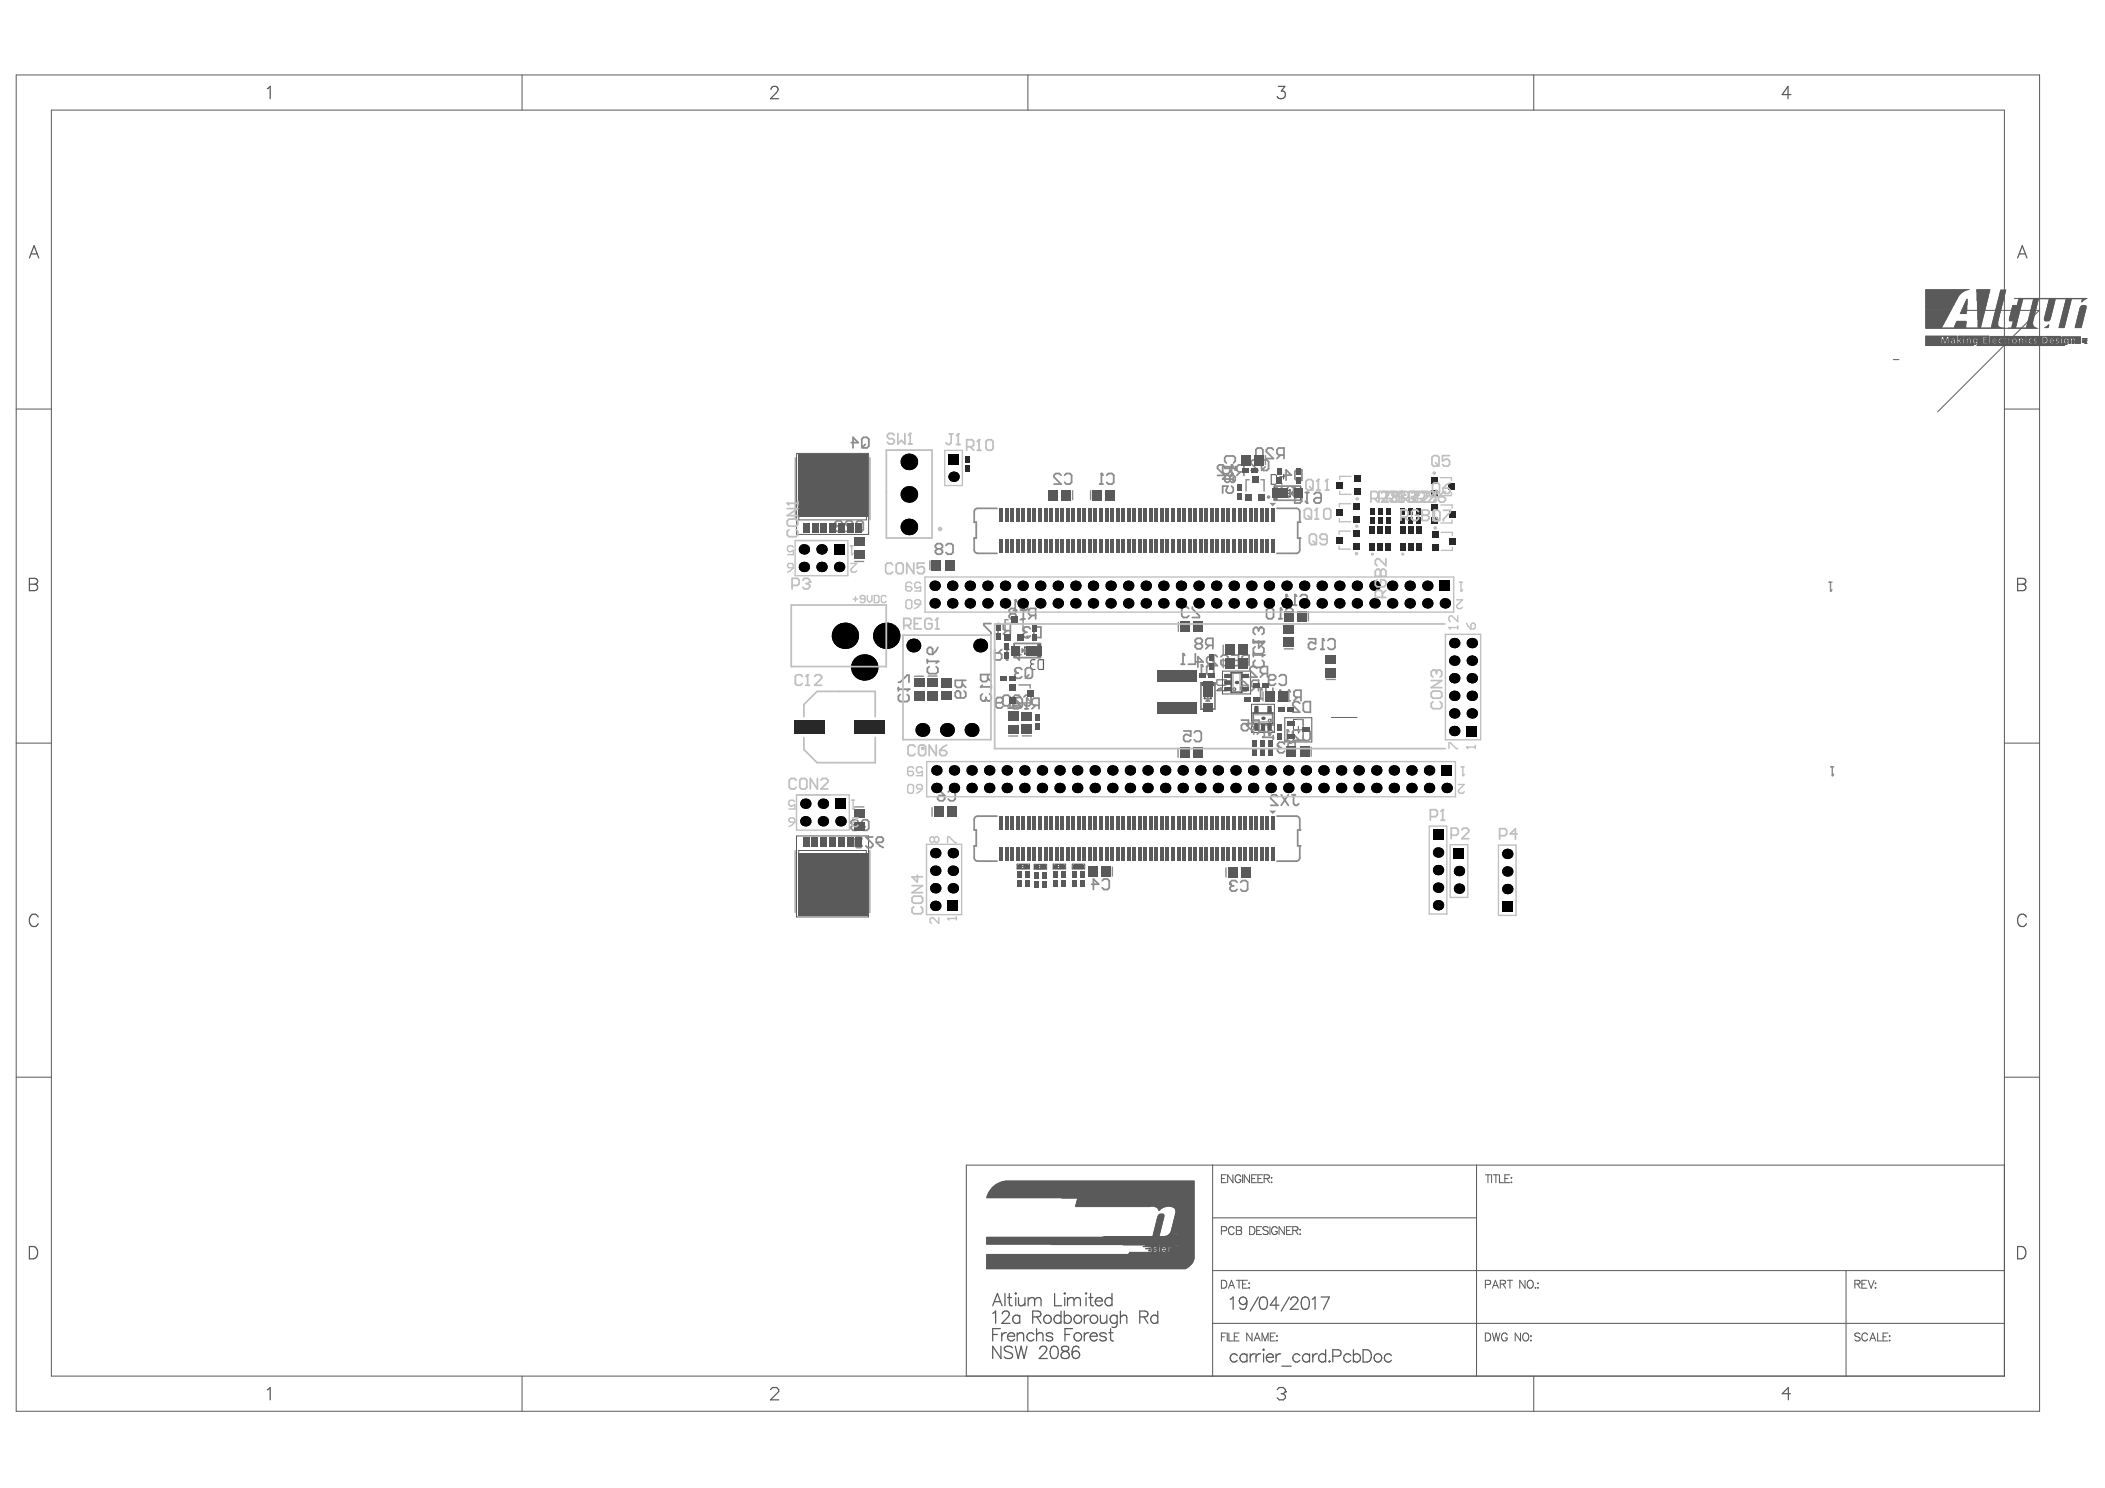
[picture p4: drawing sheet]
<svg xmlns="http://www.w3.org/2000/svg" width="297mm" height="210mm" viewBox="0 0 297 210" stroke-linecap="round" stroke-linejoin="round" font-family="sans-serif">
<g fill="none" stroke="#5a5a5a" stroke-width=".14">
<path d="M2.3 10.6h285.5v188.5h-285.5zM7.2 15.5h275.6v178.6h-275.6zM73.7 10.6v4.9M145 10.6v4.9M216.4 10.6v4.9M2.3 57.7h4.9M267.2 50.7h.8M271.7 47.5h2.2M271.7 47.6h2.2M271.7 47.7h2.2M271.7 47.8h2.2M271.7 47.9h2.2"/>
<path d="M271.7 48h2.2M271.7 48.1h2.2M271.7 48.2h2.2M271.7 48.3h2.2M271.7 48.4h2.2M271.7 47.5h4.5M271.7 48.6h6.7M271.7 42.2h4.5M271.7 42.2h4.4M271.7 42.3h4.4M271.7 42.4h4.4M271.7 42.4h4.3"/>
<path d="M271.7 43.4h3.8M271.7 43.5h3.8M271.7 43.5h3.7M271.7 43.6h3.7M271.7 43.7h3.6M271.7 43.8h3.6M271.7 43.9h3.5M271.7 44h3.5M271.7 44.1h3.4M271.7 44.2h3.4M271.7 44.3h3.3M271.7 44.4h3.3"/>
<path d="M271.7 44.5h3.2M271.7 44.6h3.2M271.7 41.4h5M271.7 41.5h4.9M271.7 41.6h4.8M271.7 41.7h4.8M271.7 41.7h4.7M271.7 41.8h4.7M271.7 41.9h4.6M271.7 42h4.6M271.7 42h4.5M271.7 42.1h4.5"/>
<path d="M271.7 42.5h4.3M271.7 42.6h4.2M271.7 42.7h4.2M271.7 42.8h4.1M271.7 42.9h4.1M271.7 43h4M271.7 43.1h4M271.7 43.1h3.9M271.7 43.2h3.9M271.7 43.3h3.9M271.7 40.9h5.9M271.7 41h5.7"/>
<path d="M271.7 41h5.6M271.7 41.1h5.5M271.7 41.1h5.4M271.7 41.2h5.3M271.7 41.2h5.2M271.7 41.3h5.1M271.7 45.4h2.7M271.7 45.5h2.7M271.7 45.6h2.6M271.7 45.7h2.6M271.7 45.8h2.5M271.7 45.9h2.5"/>
<path d="M271.7 45.9h2.4M271.7 46h2.4M271.7 46.1h2.4M271.7 46.1h2.3M271.7 46.2h2.3M271.7 44.6h3.1M271.7 44.7h3.1M271.7 44.8h3.1M271.7 44.8h3M271.7 44.9h3M271.7 45h3M271.7 45h2.9"/>
<path d="M271.7 45.1h2.9M271.7 45.2h2.9M271.7 45.2h2.8M271.7 45.3h2.8M271.7 43.3h3.8M271.7 47.4h4.5M271.7 40.9h6.2M271.7 48.5h7.2M271.7 48.5h7.1M271.7 48.7h6.7M271.7 48.7h6.8M271.7 46.3h11.1"/>
<path d="M271.7 46.3h15.9M274.1 47.9h.1M274.1 48h.1M274.1 48.1h.1M274.1 48.2h.2M274.1 48.3h.2M274.1 48.4h.2M274.1 48.4h.3M274.2 47.5h.5M274.3 47.6h.4M274.3 47.7h.3M274.3 47.8h.3"/>
<path d="M274.4 47.9h.2M274.4 48h.2M274.4 48h.1M274.4 48.1h.1M274.4 48.2h.1M274.6 48.4h.2M274.6 48.2h.2M274.6 48.3h.2M274.7 48.1h.1M274.7 48.2h.1M274.7 48h.1M274.8 47.8h.1"/>
<path d="M274.8 47.9h.1M275 47.5h1.2M275 47.6h1.2M275 47.7h1.2M275 47.8h.4M275 47.8h.3M275 47.9h.3M275 48h.7M275 48.1h.4M275 48.1h.3M275 48.2h.3M275 48.3h.3"/>
<path d="M275 48.4h.3M275 48.4h.4M275.4 47.9h.3M275.5 48.2h.2M275.5 48.3h.2M275.7 48.4h.1M275.8 46.2h1.6M275.8 47.8h.4M275.8 46h1.6M275.8 46.1h1.6M275.9 47.8h.3M275.9 47.9h.3"/>
<path d="M275.9 45.9h1.5M275.9 46h1.5M275.9 48h.3M275.9 48.1h.3M275.9 48.2h.3M275.9 48.3h.3M275.9 48.4h.3M275.9 45.8h1.5M276 45.7h1.4M276 45.8h1.4M276 45.6h1.4M276.1 45.5h1.3"/>
<path d="M276.1 45.4h1.3M276.2 45.3h1.2M276.4 47.5h.6M276.4 47.6h.6M276.4 47.6h3.4M276.4 47.7h3.4M276.4 47.8h.1M276.4 47.9h.1M276.4 48h.1M276.4 48.2h.1M276.4 48.3h.1M276.4 48.4h.1"/>
<path d="M276.4 48.4h.2M276.4 47.4h4.3M276.5 48.1h.5M276.6 48h.4M276.6 48.2h.4M276.6 44.2h.9M276.6 47.9h.4M276.6 44.1h.9M276.7 47.9h.3M276.7 48.2h.3M276.7 48.3h.3M276.7 44.1h.8"/>
<path d="M276.7 47.8h.3M276.7 43.9h.8M276.7 44h.8M276.8 47.8h.2M276.8 48.4h.2M276.8 43.8h.7M276.8 43.7h.7M276.9 43.6h.6M276.9 43.5h.6M277 43.4h.5M277 43.2h.5M277 43.3h.5"/>
<path d="M277.1 43.1h.4M277.1 43.2h.4M277.1 43h.4M277.2 47.5h2.6M277.2 47.6h2.6M277.2 47.8h.3M277.2 47.9h.3M277.2 48h.3M277.2 48.1h.3M277.2 48.2h.3M277.2 48.3h.3M277.2 48.4h.3"/>
<path d="M277.2 47.5h3.5M277.2 42.9h.4M277.2 43h.4M277.2 42.8h.4M277.3 42.7h.3M277.3 42.8h.3M277.3 42.6h.3M277.4 42.5h.2M277.4 42.4h.2M277.5 42.3h.1M277.5 42.2h.1M277.5 43.8h10.3l-14.4 14.3"/>
<path d="M277.6 47.8h.1M277.7 48h.2M277.7 48.1h.2M277.7 48.2h.2M277.7 48.3h.2M277.7 48.4h.2M277.7 47.9h.2M278 47.8h.5M278.1 47.8h.4M278.1 47.9h.3M278.1 48h.3M278.1 48.1h.3"/>
<path d="M278.1 48.2h.3M278.1 48.3h.3M278.1 48.4h.4M278.5 48.6h.3M278.6 48h.3M278.6 48.1h.3M278.6 48.2h.3M278.6 47.9h.2M278.6 48.2h.2M278.7 48.3h.1M278.8 48.4h.1M278.8 47.8h.1"/>
<path d="M278.9 40.9h1.9M278.9 41h1.9M278.9 41.1h1.9M278.9 41.1h1.8M278.9 41.2h1.8M278.9 48.7h12.4M279 42.2h1.5M279 42.3h1.5M279 42.3h1.4M279 42.4h1.4M279 41.4h1.7M279 41.5h1.7"/>
<path d="M279 41.5h1.6M279 41.6h1.6M279 41.7h1.6M279 41.8h1.6M279 41.9h1.6M279 41.9h1.5M279 42h1.5M279 42.1h1.5M279 41.2h1.7M279 41.3h1.7M279 48.7h12.3M279 48.6h12.3"/>
<path d="M279 43.4h1.2M279 43.5h1.2M279 43.5h1.1M279 43.6h1.1M279 43.7h1.1M279 42.5h1.4M279 42.6h1.4M279 42.7h1.4M279 42.7h1.3M279 42.8h1.3M279 42.9h1.3M279 43h1.3"/>
<path d="M279 43.1h1.3M279 43.1h1.2M279 43.2h1.2M279 43.3h1.2M279.1 47.8h.7M279.1 47.9h.7M279.1 48h.7M279.1 48.1h.7M279.1 48.2h.7M279.1 48.3h.7M279.1 48.4h.7M279.1 43.8h1"/>
<path d="M279.1 43.9h1M279.1 43.9h.9M279.1 44h.9M279.1 44.1h.9M279.1 44.2h.9M279.1 44.3h.9M279.1 44.3h.8M279.1 44.4h.8M279.1 44.5h.8M279.1 44.6h.8M279.1 44.7h.8M279.1 44.7h.7"/>
<path d="M279.1 44.8h.7M279.1 44.9h.7M279.1 45h.7M279.1 45.1h.7M279.1 48.5h12.6M279.1 45.4h.6M279.1 45.5h.6M279.1 45.5h.5M279.1 45.6h.5M279.1 45.7h.5M279.1 45.8h.5M279.1 45.9h.5"/>
<path d="M279.1 45.9h.4M279.1 46h.4M279.1 46.1h.4M279.1 46.2h.4M279.1 45.1h.6M279.1 45.2h.6M279.1 45.3h.6M280 47.7h.7M280 47.8h.7M280 47.9h.7M280 48.1h.7M280 48.2h.7"/>
<path d="M280 48.3h.7M280.4 47.9h.3M280.4 48h.3M280.4 47.5h.3M280.4 47.6h.3M280.4 48.3h.3M280.4 48.4h.3M280.9 47.5h4.9M280.9 47.6h2M280.9 47.6h1.9M280.9 47.7h1.9M280.9 47.8h.4"/>
<path d="M280.9 47.8h.3M280.9 47.9h.3M280.9 47.9h.2M280.9 48h.2M280.9 48.1h.2M280.9 48.2h.2M280.9 48.3h.2M280.9 48.3h.3M280.9 48.4h.3M280.9 48.4h.4M281 46.2h1.4M281 46h1"/>
<path d="M281 46.1h1M281 46.1h1.1M281 46.2h1.2M281.1 45.8h.8M281.1 45.9h.8M281.1 46h.9M281.1 45.6h.8M281.1 45.7h.8M281.2 45.4h.7M281.2 45.5h.7M281.2 45.6h.7M281.2 45.2h.8"/>
<path d="M281.2 45.3h.8M281.2 45.3h.7M281.3 48h.3M281.3 48.2h.7M281.3 45h.7M281.3 45.1h.7M281.3 45.2h.7M281.3 47.9h.3M281.3 44.8h.8M281.3 44.9h.8M281.3 44.9h.7M281.4 48.3h.3"/>
<path d="M281.4 44.6h.7M281.4 44.7h.7M281.4 44.8h.7M281.4 44.4h.8M281.4 44.5h.8M281.4 44.5h.7M281.5 44.2h.7M281.5 44.3h.7M281.5 44.4h.7M281.5 44h.8M281.5 44.1h.8M281.5 44.1h.7"/>
<path d="M281.6 43.8h.7M281.6 43.9h.7M281.6 44h.7M281.6 47.8h.6M281.6 43.6h.8M281.6 43.7h.8M281.6 43.7h.7M281.7 47.8h.4M281.7 43.4h.7M281.7 43.5h.7M281.7 43.6h.7M281.7 47.9h.3"/>
<path d="M281.7 48.3h.3M281.7 48.4h.4M281.7 48.4h.5M281.7 43.2h.8M281.7 43.3h.8M281.8 47.9h.2M281.8 48h.2M281.8 48.1h.2M281.8 48.2h.2M281.8 43h.7M281.8 43.1h.7M281.8 43.2h.7"/>
<path d="M281.8 42.8h.8M281.8 42.9h.8M281.9 42.6h.7M281.9 42.7h.7M281.9 42.8h.7M281.9 42.4h.8M281.9 42.5h.8M282 42.3h.7M282 42.4h.7M282 42.2h.7M282 42.1h.8M282.1 41.9h.7"/>
<path d="M282.1 42h.7M282.1 41.7h.8M282.1 41.8h.8M282.1 41.8h.7M282.2 48h.6M282.2 48.1h.6M282.2 48.2h.6M282.2 41.5h.7M282.2 41.6h.7M282.2 41.7h.7M282.2 41.4h.7M282.2 41.3h.8"/>
<path d="M282.2 41.4h.8M282.3 47.9h.5M282.3 48.3h.5M282.3 41.1h.7M282.3 41.2h.7M282.3 41.3h.7M282.3 40.9h.8M282.3 41h.8M282.3 41h.7M282.5 47.8h.1M282.5 47.9h.1M282.5 48.3h.3"/>
<path d="M282.5 48.4h.3M282.5 48.4h.4M282.8 57.7h5M283 47.6h2.8M283 47.6h5.2M283 47.7h5.2M283 47.9h.4M283 48h.4M283 48.1h.4M283 48.2h.4M283 48.3h.4M283.1 47.8h.3"/>
<path d="M283.1 47.9h.3M283.2 48.3h.2M283.2 48.4h.2M283.4 46.3h3.9M283.5 47.8h.1M283.5 48.2h.4M283.5 48.3h.4M283.5 48.4h.5M283.5 48.4h.6M283.5 45.1h1.2M283.6 48h.3M283.6 48.1h.3"/>
<path d="M283.6 44.9h1.1M283.6 45h1.1M283.6 45.1h1.1M283.6 45.2h1.1M283.6 44.7h1.2M283.6 44.8h1.2M283.6 45.3h1M283.7 44.5h1.1M283.7 44.6h1.1M283.7 44.3h1.2M283.7 44.4h1.2M283.7 47.8h.4"/>
<path d="M283.7 47.8h.3M283.7 47.9h.2M283.7 44.1h1.2M283.7 44.2h1.2M283.8 43.9h1.2M283.8 44h1.2M283.8 43.7h1.2M283.8 43.8h1.2M283.8 46.2h.6M283.9 43.5h1.2M283.9 43.6h1.2M283.9 46h.6"/>
<path d="M283.9 46.1h.5M283.9 46.2h.5M283.9 43.4h1.2M283.9 43.3h1.2M283.9 45.8h.6M283.9 45.9h.6M284 43.1h1.2M284 43.2h1.2M284 45.6h.6M284 45.7h.5M284 45.8h.5M284 45.4h.6"/>
<path d="M284 45.5h.6M284.1 48h.3M284.1 48.1h.3M284.1 48.2h.3M284.1 45.4h.5M284.1 45.3h.5M284.1 47.9h.2M284.1 48.3h.2M284.2 42.1h10.3M284.4 47.8h.4M284.4 48.4h.4M284.5 47.8h.3"/>
<path d="M284.5 47.9h.3M284.5 48.3h.3M284.5 48.4h.3M284.6 47.9h.2M284.6 48.3h.2M284.6 48h.2M284.6 48.1h.2M284.6 48.2h.2M284.6 43h.6M284.7 42.8h.6M284.7 42.9h.5M284.7 43h.5"/>
<path d="M284.7 42.6h.6M284.7 42.7h.6M284.8 42.4h.6M284.8 42.5h.5M284.8 42.6h.5M284.8 42.2h.6M284.8 42.3h.6M284.9 42.2h.5M284.9 42.1h9.5M285 47.8h.1M285 48.1h.3M285 48.2h.3"/>
<path d="M285 48.3h.3M285 48.4h.3M285.1 48h.2M285.1 47.9h.2M285.4 47.8h.4M285.5 47.8h.3M285.5 47.9h.3M285.5 48h.3M285.5 48.1h.3M285.5 48.2h.3M285.5 48.3h.3M285.5 48.4h.3"/>
<path d="M285.9 46.2h1.3M286 47.5h2.2M286 47.6h2.2M286 47.8h.4M286 47.8h.3M286 47.9h.3M286 47.9h.2M286 48h.2M286 48.1h.2M286 48.2h.2M286 48.3h.2M286 48.3h.3"/>
<path d="M286 48.4h.3M286 48.4h.4M286 47.5h4.8M286 46h.9M286 46.1h1M286 46.2h1.1M286 45.8h.9M286 45.9h.9M286.1 45.6h.7M286.1 45.7h.7M286.1 45.8h.7M286.1 45.4h.7"/>
<path d="M286.1 45.5h.7M286.2 45.4h.6M286.2 45.2h.7M286.2 45.3h.7M286.2 45h.7M286.2 45.1h.7M286.3 44.8h.7M286.3 44.9h.7M286.3 45h.6M286.3 44.6h.7M286.3 44.7h.7M286.4 44.4h.7"/>
<path d="M286.4 44.5h.7M286.4 44.6h.6M286.4 48h.5M286.4 48.1h.5M286.4 48.1h.6M286.4 48.2h.7M286.4 48.2h.8M286.4 44.2h.7M286.4 44.3h.7M286.5 47.9h.4M286.5 48h.4M286.5 48.2h.7"/>
<path d="M286.5 44h.7M286.5 44.1h.7M286.5 44.2h.6M286.5 48.3h.7M286.5 43.8h.7M286.5 43.9h.7M286.6 43.6h.7M286.6 43.7h.7M286.6 43.4h.7M286.6 43.5h.7M286.7 43.4h.6M286.7 43.2h.7"/>
<path d="M286.7 43.3h.7M286.7 47.8h.3M286.7 47.9h.2M286.7 43h.7M286.7 43.1h.7M286.8 47.8h.2M286.8 48.3h.1M286.8 48.4h.1M286.8 42.8h.7M286.8 42.9h.7M286.8 43h.6M286.8 42.6h.7"/>
<path d="M286.8 42.7h.7M286.9 42.4h.7M286.9 42.5h.7M286.9 42.6h.6M286.9 42.2h.7M286.9 42.3h.7M287 42.2h.6M287.1 47.9h1.1M287.1 48h1.1M287.2 48h1M287.3 48.1h.9M287.3 48.4h.9"/>
<path d="M287.4 48.4h.8M287.4 47.8h.8M287.4 47.9h.8M287.4 48.1h.8M287.4 48.2h.8M287.4 48.3h.8M288.4 47.7h.2M288.4 47.7h.3M288.4 47.8h.3M288.4 47.9h.4M288.4 48h.4M288.4 48.1h.4"/>
<path d="M288.4 48.2h.3M288.4 48.2h.2M288.4 48.3h.1M288.5 44.9h.9M288.5 45h.8M288.5 45.1h.8M288.5 46.2h.5M288.5 44.7h.9M288.5 44.8h.9M288.5 45.2h.7M288.6 44.5h.9M288.6 44.6h.8"/>
<path d="M288.6 44.7h.8M288.6 45.3h.5M288.6 44.3h.9M288.6 44.4h.9M288.6 46.2h.5M288.7 47.5h2.1M288.7 48.4h.7M288.7 44.1h.9M288.7 44.2h.8M288.7 44.3h.8M288.7 43.9h.9M288.7 44h.9"/>
<path d="M288.7 46.1h.4M288.8 48.4h.5M288.8 43.7h.9M288.8 43.8h.8M288.8 43.9h.8M288.8 46.1h.3M288.8 47.6h2M288.8 43.5h.9M288.8 43.6h.9M288.9 47.6h4.7M288.9 48.3h.4M288.9 43.4h.8"/>
<path d="M288.9 43.5h.8M288.9 46h.2M288.9 43.3h.9M288.9 47.7h4.7M288.9 48.2h.3M288.9 48.3h.3M288.9 43.1h.9M288.9 43.2h.9M289 47.8h.4M289 47.8h.3M289 47.9h.3M289 48.1h.2"/>
<path d="M289 48.2h.2M289 42.9h.9M289 43h.8M289 43.1h.8M289 45.9h.1M289 47.9h.2M289 48h.2M289 42.7h.9M289 42.8h.9M289.1 42.5h.9M289.1 42.6h.8M289.1 42.7h.8"/>
<path d="M289.1 45.8h.1M289.1 42.3h.9M289.1 42.4h.9M289.2 42.2h.8M289.2 42.3h.8M289.4 48h.3M289.4 48.2h1M289.4 47.9h.3M289.5 48.3h.3M289.7 47.8h.5M289.8 47.8h.3M289.8 48.4h.3"/>
<path d="M289.8 47.9h.3M289.8 48.3h.6M289.8 48.3h.3M289.9 48h.2M289.9 48.1h.2M289.9 48.2h.3M290.3 47.9h.5M290.3 48h.5M290.5 48.1h.3M290.5 48.4h.3M290.5 47.9h.3M290.6 47.8h.2"/>
<path d="M290.6 48.2h.2M290.6 48.3h.2M290.6 46.1h.7M290.6 46.2h.7M290.6 45.9h.7M290.6 46h.7M290.7 45.7h.7M290.7 45.8h.7M290.7 45.9h.7M290.7 45.5h.7M290.7 45.6h.7M290.8 45.4h.7"/>
<path d="M290.8 45.5h.7M290.8 45.3h.7M290.8 45.1h.7M290.8 45.2h.7M290.9 44.9h.7M290.9 45h.7M290.9 45.1h.7M290.9 44.7h.7M290.9 44.8h.7M290.9 44.5h.8M290.9 44.6h.8M290.9 44.7h.8"/>
<path d="M291 47.5h2.6M291 47.6h2.6M291 47.8h.3M291 47.9h.2M291 48h.2M291 48.1h.2M291 48.2h.2M291 48.3h.2M291 48.4h.3M291 48.4h.4M291 44.3h.7M291 44.4h.7"/>
<path d="M291 44.5h.7M291 44.1h.8M291 44.2h.8M291 44.3h.8M291.1 43.9h.7M291.1 44h.7M291.1 44.1h.7M291.1 43.7h.8M291.1 43.8h.8M291.1 43.9h.8M291.2 43.5h.7M291.2 43.6h.7"/>
<path d="M291.2 43.7h.7M291.2 43.4h.8M291.2 43.5h.8M291.2 43.3h.8M291.3 43.1h.7M291.3 43.2h.7M291.3 43.3h.7M291.3 42.9h.8M291.3 43h.8M291.3 43.1h.8M291.4 48h.3M291.4 48.1h.3"/>
<path d="M291.4 48.2h.3M291.4 48.6h.2M291.4 42.7h.7M291.4 42.8h.7M291.4 42.9h.7M291.4 42.5h.8M291.4 42.6h.8M291.4 42.7h.8M291.5 47.9h.1M291.5 48.3h.1M291.5 42.3h.7M291.5 42.4h.7"/>
<path d="M291.5 42.5h.7M291.5 42.2h.8M291.5 42.3h.8M291.6 48.4h.1M291.6 47.8h.1M291.7 48.4h.1M291.9 47.8h.3M291.9 47.9h.3M291.9 48h.3M291.9 48.1h.3M291.9 48.2h.3M291.9 48.3h.3"/>
<path d="M291.9 48.4h.3M292.4 47.8h.1M292.4 48h.2M292.4 48.1h.3M292.4 48.2h.3M292.4 48.3h.3M292.4 48.4h.3M292.4 47.9h.2M292.7 47.8h.9M292.8 47.8h.8M292.8 47.9h.8M292.8 48h.8"/>
<path d="M292.8 48.1h.8M292.8 48.2h.8M292.8 48.3h.8M292.8 48.4h.8M292.8 46.1h.9M292.8 46.2h.9M292.9 45.9h.9M292.9 46h.8M292.9 45.7h.9M292.9 45.8h.9M293 45.5h.9M293 45.6h.8"/>
<path d="M293 45.4h.9M293 45.3h.9M293.1 45.1h.9M293.1 45.2h.8M293.1 44.9h.9M293.1 45h.9M293.2 44.7h.9M293.2 44.8h.8M293.2 44.5h.9M293.2 44.6h.9M293.3 44.3h.9M293.3 44.4h.8"/>
<path d="M293.3 44.1h.9M293.3 44.2h.9M293.4 43.9h.9M293.4 44h.8M293.4 43.7h.9M293.4 43.8h.9M293.5 43.5h.9M293.5 43.6h.8M293.5 43.4h.9M293.6 43.3h.8M293.6 43.2h.8M293.7 43.2h.7"/>
<path d="M293.7 42.5h.1M293.7 42.6h.1M293.7 43.1h.6M293.8 42.3h.2M293.8 42.4h.2M293.8 42.4h.1M293.8 42.5h.1M293.8 47.8h.7M293.8 47.9h.7M293.8 48.1h.7M293.8 48.2h.6M293.8 48.3h.6"/>
<path d="M293.8 42.2h.5M293.8 42.2h.4M293.8 42.3h.3M293.8 43.1h.5M294.2 47.9h.3M294.2 48.3h.2M294.2 48.4h.2M294.2 48.4h.3M112.4 64h10.2v11.4h-10.2zM115.5 68.7h3.9M117.5 66.8v3.9M172.5 94.7h4v3.2h-4z"/>
<path d="M176.6 99.3h3.2v4h-3.2zM2.3 104.8h4.9M112.4 117.9h10.2v11.4h-10.2zM181.3 101.2h3.8v3.5h-3.8zM182.7 103h1M183.2 102.5v.9M187.9 101.2h3.6M282.8 104.8h5M115.5 124.6h3.9M117.5 122.6v3.9M143.5 121.9h1.8v.7h-1.8zM144.1 122.2h.6"/>
<path d="M144.4 121.9v.6M145.9 121.9h1.8v.7h-1.8zM146.5 122.3h.6M146.8 122v.6M148.6 121.9h1.8v.7h-1.8zM149.2 122.2h.6M149.5 121.9v.6M151.3 121.9h1.8v.7h-1.8zM151.9 122.2h.6M152.2 121.9v.6M2.3 152h4.9M282.8 152h5"/>
<path d="M139.2 178.3h29M139.2 178.3h28.9M139.2 178.4h28.9M139.2 178.4h28.8M139.2 178.5h28.8M139.2 178.5h28.7M139.2 178.6h28.7M139.2 178.6h28.6M139.2 178.7h28.6M139.2 178.7h28.5M139.2 178.8h28.4M139.2 178.9h28.3"/>
<path d="M139.2 178.9h28.2M139.2 179h28.1M139.2 177h29.3M139.2 177.1h29.3M139.2 177.2h29.3M139.2 177.3h29.3M139.2 177.4h29.3M139.2 177.5h29.3M139.2 177.6h29.3M139.2 177.7h29.3M139.2 177.8h29.2M139.2 177.9h29.2"/>
<path d="M139.2 178h29.2M139.2 178h29.1M139.2 178.1h29.1M139.2 178.2h29M139.2 174.5h29.3M139.2 174.6h29.3M139.2 174.7h29.3M139.2 174.8h29.3M139.2 174.9h29.3M139.2 175h29.3M139.2 175.1h29.3M139.2 175.2h29.3"/>
<path d="M139.2 175.3h29.3M139.2 175.4h29.3M139.2 175.5h29.3M139.2 169h29.3M139.3 168.8h29.2M139.3 168.9h29.2M139.3 168.6h29.2M139.3 168.7h29.2M139.4 168.5h29.1M139.4 168.6h29.1M139.4 168.4h29.1M139.5 168.4h29"/>
<path d="M139.5 168.3h29M139.5 168.2h29M139.6 168.1h28.9M139.6 168.2h28.9M139.6 168h28.9M139.7 168h28.8M139.7 167.9h28.8M139.8 167.8h28.7M139.8 167.9h28.7M139.9 167.7h28.6M140 167.6h28.5M140 167.5h28.5"/>
<path d="M140.1 167.5h28.4M140.1 167.4h28.4M140.2 167.4h28.3M140.2 167.3h28.3M140.3 167.3h28.2M140.4 167.2h28.1M140.5 167.1h28M140.6 167.1h27.9M140.6 167h27.9M140.7 167h27.8M140.8 166.9h27.7M140.9 166.9h27.6"/>
<path d="M141 166.8h27.5M141.1 166.8h27.4M141.2 166.7h27.3M141.4 166.7h27.1M141.5 166.6h27M141.8 166.6h26.7M148.3 175.6h17.3M149.8 169h18.7M151.8 170.2h10.5M151.8 170.1h16.7M151.8 170.2h16.7M151.8 169.9h16.7"/>
<path d="M151.8 170h16.7M151.9 169.7h16.6M151.9 169.8h16.6M151.9 169.5h16.6M151.9 169.6h16.6M152 169.3h16.5M152 169.4h16.5M152 169.5h16.5M152 169.1h16.5M152 169.2h16.5M152.1 169.1h16.4M155.6 174.5h12.9"/>
<path d="M155.8 174.4h12.7M158.5 175.6h5M159.2 176.9h9.3M159.3 176.9h9.2M159.3 176.8h9.2M159.4 176.7h9.1M159.4 176.8h9.1M161.3 175.8h4.4M161.3 175.9h4.4M161.7 176.1h.7M161.7 176.2h.7M161.7 175.7h1.8"/>
<path d="M161.7 175.8h4M162.1 176.4h.3M162.1 176.1h.2M162.1 176.5h.2M162.2 176.3h.2M162.3 176.6h.1M162.4 175.9h.4M162.5 176h.3M162.5 176h.2M162.5 176.1h.2M162.6 176.3h.3M162.6 176.4h.4"/>
<path d="M162.6 176.5h.4M162.6 176.5h.1M162.6 176.6h.1M162.6 176.1h.1M162.6 176.2h.1M162.6 176.3h.2M162.7 174.3h.9M162.7 174.4h.8M162.7 174.2h.9M162.7 174h.9M162.7 174.1h.9M162.8 173.8h.9"/>
<path d="M162.8 173.9h.9M162.8 174h.8M162.8 173.6h.9M162.8 173.7h.9M162.8 170.2h1.9M162.9 173.4h.9M162.9 173.5h.9M162.9 173.6h.8M162.9 176.1h.6M162.9 173.2h.9M162.9 173.3h.9M163 176.2h.5"/>
<path d="M163 173h.9M163 173.1h.9M163 173.2h.8M163 172.8h.9M163 172.9h.9M163 170.3h1.4M163.1 172.6h.9M163.1 172.7h.9M163.1 172.8h.8M163.1 176.6h.4M163.1 176.2h.4M163.1 172.4h.9"/>
<path d="M163.1 172.5h.9M163.2 176.6h.3M163.2 172.3h.9M163.2 172.4h.8M163.2 172.2h.9M163.2 170.3h1M163.2 176.3h.3M163.2 176.4h.3M163.2 176.5h.3M163.2 175.9h.3M163.2 176h.3M163.2 170.4h.9"/>
<path d="M163.2 172h.9M163.2 172.1h.9M163.3 176.4h.2M163.3 171.8h.9M163.3 171.9h.9M163.3 172h.8M163.3 170.4h.7M163.3 171.7h.9M163.4 170.5h.5M163.4 170.5h.4M163.4 171.5h.8M163.4 171.6h.8"/>
<path d="M163.4 170.6h.4M163.4 171.4h.8M163.4 171.5h.9M163.5 170.6h.2M163.5 170.7h.2M163.5 170.7h.1M163.5 171.4h.7M163.5 170.8h.1M163.6 171.3h.6M163.7 176.3h.2M163.7 176.4h.2M163.7 176.5h.2"/>
<path d="M163.7 176.5h.3M163.7 176.6h.3M163.7 176.6h.4M163.7 175.9h.4M163.7 176h.3M163.7 176.1h.2M163.7 176.2h.2M163.7 175.6h2M163.7 175.7h2M163.7 171.3h.4M164.1 176.4h.7M164.1 176.1h.3"/>
<path d="M164.1 176.2h.3M164.2 176.5h.3M164.4 174.4h1.3M164.4 175.9h.4M164.5 176.6h.3M164.5 176h.3M164.5 176.5h.3M164.5 176.1h.3M164.6 176.3h.2M164.6 176.1h.2M164.6 176.2h.2M164.6 174.3h1.1"/>
<path d="M164.7 174.3h1M164.8 174.2h.9M164.9 174.2h.8M165 175.9h.1M165 176h.1M165 174.1h.7M165 176.3h3.5M165 176.4h3.5M165 176.5h3.5M165 176.6h3.5M165 176.2h3.5M165.1 176.1h3.4"/>
<path d="M165.1 174h.5M165.1 174h.6M165.1 173.9h3.4M165.2 173.8h3.3M165.2 173.9h3.3M165.2 170.2h3.3M165.2 175.9h.5M165.2 176h3.3M165.2 176.1h3.3M165.2 173.7h3.3M165.3 173.5h3.2M165.3 173.6h3.2"/>
<path d="M165.3 173.7h3.2M165.3 173.3h3.2M165.3 173.4h3.2M165.4 173.1h3.1M165.4 173.2h3.1M165.4 173.3h3.1M165.4 172.9h3.1M165.4 173h3.1M165.4 170.3h3.1M165.5 172.7h3M165.5 172.8h3M165.5 172.9h3"/>
<path d="M165.5 172.5h3M165.5 172.6h3M165.5 170.3h3M165.6 172.3h2.9M165.6 172.4h2.9M165.6 172.5h2.9M165.6 172.2h2.9M165.6 170.4h2.9M165.6 172.1h2.9M165.7 171.9h2.8M165.7 172h2.8M165.7 172.1h2.8"/>
<path d="M165.7 170.4h2.8M165.7 171.7h2.8M165.7 171.8h2.8M165.8 174.3h.2M165.8 174.4h.2M165.8 175.9h.2M165.8 174h.2M165.8 174.1h.2M165.8 174.2h.2M165.8 170.5h2.7M165.8 175.6h.2M165.8 175.7h.2"/>
<path d="M165.8 175.8h.2M165.8 171.5h2.7M165.8 171.6h2.7M165.8 171.7h2.7M165.8 170.6h2.7M165.8 171.4h2.7M165.9 170.6h2.6M165.9 170.7h2.6M165.9 170.8h2.6M165.9 171.3h2.6M165.9 171.1h2.6M165.9 171.2h2.6"/>
<path d="M165.9 174h.1M165.9 175.6h.1M165.9 170.9h2.6M165.9 171h2.6M166.1 174.3h.1M166.1 174.4h.1M166.1 175.9h.1M166.1 174.2h.1M166.1 175.8h.1M166.1 174h.3M166.1 174h.2M166.1 175.6h.3"/>
<path d="M166.1 175.6h.2M166.2 174.1h.1M166.2 174.2h.1M166.2 175.7h.1M166.2 175.8h.1M166.3 174.4h.1M166.3 175.9h.1M166.3 174.3h.1M166.3 174.2h.1M166.3 175.8h.1M166.4 174.1h.1M166.4 174.2h.1"/>
<path d="M166.4 175.7h.1M166.4 175.8h.1M166.5 174.3h2M166.5 174.4h2M166.5 175.9h2M166.5 174h2M166.5 174.1h2M166.5 174.2h2M166.5 175.6h2M166.5 175.7h2M166.5 175.8h2M171.1 164.4v29.7"/>
<path d="M171.1 171.8h37.3M171.1 179.2h111.7M172.4 173.6h.4a.29 .29 0 0 0 .3-.3 .29 .29 0 0 0-.3-.3h-.4v1.2M172.4 166.3h.4M173 165.7h-.6v1.1h.6M174 165.7v1.1l-.8-1.1v1.1M174.2 173.3a.41 .41 0 0 0-.5-.3 .41 .41 0 0 0-.3 .5v.2a.41 .41 0 0 0 .3 .5 .41 .41 0 0 0 .5-.3M174.5 173h.4l.3 .1v.4l-.3 .1a.29 .29 0 0 1 .3 .3 .29 .29 0 0 1-.3 .3h-.4zM174.5 173.6h.4M175.1 166a.41 .41 0 0 0-.5-.3 .41 .41 0 0 0-.3 .4v.3a.4 .4 0 0 0 .4 .4 .4 .4 0 0 0 .4-.4h-.3M175.3 165.7v1.1M176.3 165.7v1.1l-.7-1.1v1.1"/>
<path d="M176.3 173h.4a.6 .6 0 0 1 .4 .6 .6 .6 0 0 1-.4 .6h-.4zM176.6 166.3h.5M177.3 165.7h-.7v1.1h.7M177.3 173.6h.5M177.5 166.3h.4M178 173h-.7v1.2h.7M178.2 165.7h-.7v1.1h.7M178.4 166.3l.6-.1 .1-.2v-.2l-.2-.1h-.5v1.1M178.8 166.3l.3 .5M179 173.2a.42 .42 0 0 0-.5-.2 .42 .42 0 0 0-.3 .3l.1 .2 .5 .2 .2 .3a.49 .49 0 0 1-.8 0M179.2 173v1.2M179.4 166.1h.1z"/>
<path d="M179.4 166.7v.1zM180.2 173.3a.41 .41 0 0 0-.4-.3 .41 .41 0 0 0-.4 .5v.2a.4 .4 0 0 0 .4 .5 .4 .4 0 0 0 .4-.5h-.2M181.2 173v1.2l-.7-1.2v1.2M181.5 173.6h.5M182.2 173h-.7v1.2h.7M182.4 173.6l.7-.1 .1-.1-.1-.3-.2-.1h-.5v1.2M182.8 173.6l.4 .6M183.4 173.5h.1zM183.4 174.1h.1zM208.4 164.4v29.7M209.6 165.7h.7M210 165.7v1.1"/>
<path d="M210.5 165.7v1.1M210.7 165.7h.8M211.1 165.7v1.1M211.6 165.7v1.1h.6M212.4 166.3h.4M213 165.7h-.6v1.1h.6M213.2 166.1h.1zM213.3 166.7v.1zM260.5 179.2v14.9M282.8 164.4h-146.4v29.7M73.7 194.1v5M145 194.1v5"/>
<path d="M171.1 186.7h111.7M172.4 180.6h.3a.6 .6 0 0 1 .4 .6 .6 .6 0 0 1-.4 .5h-.3zM172.4 188.6h.4M173 188h-.6v1.2M173.2 188v1.2M173.4 181.7l.4-1.1 .4 1.1M173.4 188v1.2h.6M173.5 181.3h.5M174.2 188.6h.4M174.5 180.6h.7M174.8 180.6v1.1M174.9 188h-.7v1.2h.7"/>
<path d="M175.3 181.1h.5M176 180.6h-.7v1.1h.7M176.2 181h.1zM176.3 181.6v.1zM176.7 188v1.2l-.8-1.2v1.2M177 189.2l.4-1.2 .4 1.2M177.1 188.8h.6M178.1 189.2v-1.2l.4 1.2 .4-1.2v1.2M179.3 188.6h.4M180 188h-.7v1.2h.7M180.1 188.5h.1zM180.1 189.1h.1z"/>
<path d="M209.6 181.2h.5a.29 .29 0 0 0 .3-.3 .29 .29 0 0 0-.3-.3h-.5v1.1M209.6 188h.4a.6 .6 0 0 1 .4 .6 .6 .6 0 0 1-.4 .6h-.4zM210.6 181.7l.4-1.1 .4 1.1M210.6 188l.3 1.2 .2-1.2 .3 1.2 .3-1.2M210.8 181.3h.5M211.7 181.1h.6l.2-.2-.1-.2-.2-.1h-.5v1.1M212.1 181.1l.4 .6M212.7 188.3a.41 .41 0 0 0-.5-.3 .41 .41 0 0 0-.3 .5v.2a.4 .4 0 0 0 .4 .5 .4 .4 0 0 0 .4-.5h-.3M212.7 180.6h.7M213.1 180.6v1.1M214.6 188v1.2l-.8-1.2v1.2M215 188.2a.41 .41 0 0 1 .4-.1 .41 .41 0 0 1 .3 .4v.2a.43 .43 0 0 1-.4 .5 .43 .43 0 0 1-.4-.5z"/>
<path d="M215.2 180.6v1.1l-.7-1.1v1.1M215.7 180.7a.56 .56 0 0 1 .7 .3 .56 .56 0 0 1-.4 .7 .58 .58 0 0 1-.5-.4 .58 .58 0 0 1 .2-.6zM216 188.5h.1zM216 189.1h.1zM216.4 194.1v5M216.7 181.6v.1zM217 181h.1zM217 181.6v.1zM261.7 181.1h.7l.1-.2-.1-.2-.2-.1h-.5v1.1M262.1 181.1l.4 .6M262.5 188.2a.42 .42 0 0 0-.4-.2 .42 .42 0 0 0-.4 .3l.1 .2 .6 .2 .1 .3a.49 .49 0 0 1-.8 0M262.7 181.1h.5"/>
<path d="M263.4 180.6h-.7v1.1h.7M263.5 188.3a.41 .41 0 0 0-.4-.3 .41 .41 0 0 0-.4 .5v.2a.41 .41 0 0 0 .4 .5 .41 .41 0 0 0 .4-.3M263.6 180.6l.4 1.1 .5-1.1M263.8 189.2l.5-1.2 .4 1.2M264 188.8h.5M264.6 181h.1zM264.7 181.6v.1zM265 188v1.2h.6M265.7 188.6h.4M266.4 188h-.7v1.2h.7M266.6 188.5h.1zM266.6 189.1h.1z"/>
</g>
<g fill="none" stroke="#5a5a5a" stroke-width=".17">
<path d="M37.7 12.5l.4-.3v1.7M108.8 12.6l.2-.3 .5-.1a.42 .42 0 0 1 .2 .6l-1 1.1h1.2M180.4 12.2h.9l-.5 .6a.56 .56 0 0 1 .6 .7 .56 .56 0 0 1-.8 .4l-.2-.1-.2-.2M252.7 13.3h-1.2l.8-1.1v1.7M4.1 36.4l.7-1.7 .7 1.7M4.4 35.8h.8M284.7 36.4l.7-1.7 .6 1.7M285 35.8h.8M4.1 81.6l1 .1a.4 .4 0 0 1 0 .6l-.2 .1a.46 .46 0 0 1 .4 .5 .46 .46 0 0 1-.4 .4h-.8zM4.1 82.4h.8M284.7 81.6l1 .1a.4 .4 0 0 1 0 .6l-.2 .1a.46 .46 0 0 1 .4 .5 .46 .46 0 0 1-.4 .4h-.8zM284.7 82.4h.8"/>
<path d="M5.4 129.4a.64 .64 0 0 0-.7-.4 .64 .64 0 0 0-.6 .6 .76 .76 0 0 0 .2 .8 .76 .76 0 0 0 .8 .2l.3-.3M285.9 129.4a.64 .64 0 0 0-.7-.4 .64 .64 0 0 0-.5 .6 .76 .76 0 0 0 .2 .8 .76 .76 0 0 0 .8 .2l.2-.3M4.1 175.8h.6a.93 .93 0 0 1 .6 .9 .93 .93 0 0 1-.6 .9h-.6zM284.7 175.8h.6a.93 .93 0 0 1 .6 .9 .93 .93 0 0 1-.6 .9h-.6zM37.7 196.1l.4-.4v1.8M108.7 196l.3-.3h.6l.3 .3v.3l-1.2 1.2h1.2M140.1 188.2h.6M140.1 184.2l.6-1.7 .7 1.7M140.1 185.3l.4-.4v1.8M140.3 183.6h.9M141.2 187.4h-1.1v1.8M141.2 189.9v1.7l-1.1-1.7v1.7"/>
<path d="M141.4 188v1.2M141.4 185.4l.2-.4 .5-.1a.42 .42 0 0 1 .2 .7l-.9 1.1h1.1M141.8 182.5v1.7M142 188a.56 .56 0 0 0-.6 .5M142.2 188.5a.55 .55 0 0 0 .3 .6 .55 .55 0 0 0 .7-.2M142.2 183h.6M142.3 188.2a.48 .48 0 0 1 .5-.2 .48 .48 0 0 1 .4 .5h-1zM142.4 182.5v1.4l.1 .2 .3 .1M142.9 190.2a.65 .65 0 0 0-.7-.3 .65 .65 0 0 0-.5 .4l.2 .3 .6 .2a.42 .42 0 0 1 .4 .3 .42 .42 0 0 1-.2 .5 .8 .8 0 0 1-1-.2M143.3 189.9l.4 1.7 .4-1.7 .4 1.7 .4-1.7M143.3 182.4l.1 .1h-.1zM143.3 183v1.2"/>
<path d="M143.5 188.3l.5-.3 .4 .1v1.1M143.5 188v1.2M143.7 183l.1 1.1 .4 .1 .4-.3M143.9 185.8a.55 .55 0 0 0-.8-.1 .55 .55 0 0 0 0 .8 .55 .55 0 0 0 .8-.1M143.9 185.5v1.2M144.6 183v1.2M145.1 183.4l.4-.4 .4 .1 .1 .3M145.1 183v1.2M145.7 185.8l1-.1a.4 .4 0 0 0 0-.7l-1-.1v1.8M145.9 188.2a.55 .55 0 0 0-.8 0 .55 .55 0 0 0 0 .8 .55 .55 0 0 0 .8-.1M146 183.4l.4-.4 .4 .1 .1 1.1M146 183.4v.8"/>
<path d="M146.3 188.3l.4-.3 .4 .1 .1 1.1M146.3 187.4v1.8M146.3 185.8l.6 .9M146.7 190.3l.2-.3 .5-.1a.42 .42 0 0 1 .2 .7l-1 1h1.2M148.4 190a.56 .56 0 0 1 .9 .2 1.43 1.43 0 0 1-.2 1.4 .56 .56 0 0 1-.8-.3 1.43 1.43 0 0 1 .1-1.3zM148.5 188.2a.53 .53 0 0 0-.9 0l.1 .2 .8 .3v.2a.53 .53 0 0 1-.9 0M148.8 182.5v1.7h1M149.7 184.9v1.8M149.7 185.8a.55 .55 0 0 0-.8-.1 .55 .55 0 0 0 0 .8 .55 .55 0 0 0 .8-.1M149.9 190a.35 .35 0 0 0 .2 .6 .72 .72 0 0 1 .8 .7 .6 .6 0 0 1-.7 .4 .6 .6 0 0 1-.5-.6 .8 .8 0 0 1 .9-.5 .35 .35 0 0 0 .1-.6l-.2-.1zM150.2 185.8a.55 .55 0 0 1 .8-.1 .55 .55 0 0 1 0 .8 .55 .55 0 0 1-.8-.1M150.2 184.9v1.8"/>
<path d="M150.3 182.4v.1h-.1zM150.3 183v1.2M150.3 188.2h.6M150.6 183.4l.5-.4 .4 .1v.3M150.6 183v1.2M151.4 187.4h-1.1v1.8M151.5 183.4v.8M151.5 183.4l.5-.4 .4 .1 .1 1.1M152.3 190.2a.51 .51 0 0 0-.8-.2l-.1 .2-.1 .9M153 185.5v1.2M153 188v1.2M153.3 182.4v.1h-.1z"/>
<path d="M153.3 183v1.2M153.6 183h.6M153.7 188a.56 .56 0 0 0-.7 .5M153.7 185.5a.56 .56 0 0 0-.7 .5M153.8 188.5a.55 .55 0 0 0 .3 .6 .55 .55 0 0 0 .7-.2M153.9 182.5v1.4l.1 .2 .3 .1M153.9 188.2a.48 .48 0 0 1 .6-.2 .48 .48 0 0 1 .3 .5h-1zM154.6 183.5a.55 .55 0 0 0 .3 .7 .55 .55 0 0 0 .6-.2M154.6 183.3a.48 .48 0 0 1 .6-.3 .48 .48 0 0 1 .3 .5h-.9zM155.3 185.5l.1 1.1 .4 .1 .4-.4M156.1 188.2a.53 .53 0 0 0-.9 0l.1 .2 .7 .3 .1 .2a.53 .53 0 0 1-.9 0M156.2 185.5v1.2"/>
<path d="M156.5 188h.5M156.7 187.4v1.4l.1 .3 .3 .1M156.9 183.3a.55 .55 0 0 0-.8-.1 .55 .55 0 0 0 0 .8 .55 .55 0 0 0 .8 0M156.9 182.5v1.7M157.6 185.8a.55 .55 0 0 0-.8-.1 .55 .55 0 0 0 0 .8 .55 .55 0 0 0 .8-.1M157.6 185.5v1.3a.46 .46 0 0 1-.2 .4 .46 .46 0 0 1-.5 0M158.1 185.9l.4-.4 .4 .1 .1 1.1M158.1 184.9v1.8M160.8 185.8l1-.1a.4 .4 0 0 0 0-.7l-1-.1v1.8M161.4 185.8l.6 .9M163.4 185.8a.55 .55 0 0 0-.8-.1 .55 .55 0 0 0 0 .8 .55 .55 0 0 0 .8-.1M163.4 184.9v1.8"/>
<path d="M173.6 183.3l.4-.3v1.7M174.6 191.2a.55 .55 0 0 0-.8-.1 .55 .55 0 0 0 0 .9 .55 .55 0 0 0 .8-.1M175.9 183.5a.88 .88 0 0 1-.4 1.2l-.5-.1v-.2M176 191v1.1M176 191.2a.55 .55 0 0 0-.9-.1 .55 .55 0 0 0 0 .9 .55 .55 0 0 0 .9-.1M176.4 191v1.1M177.1 191a.56 .56 0 0 0-.7 .5M177.2 191v1.1M177.6 183l-1.2 1.9M177.9 191a.56 .56 0 0 0-.7 .5M177.9 183a.56 .56 0 0 1 .9 .3 1.43 1.43 0 0 1-.2 1.3 .56 .56 0 0 1-.8-.2 1.43 1.43 0 0 1 .1-1.4zM178.2 190.4l.1-.1 .1 .1-.1 .1z"/>
<path d="M178.3 191v1.1M178.7 191.5a.55 .55 0 0 0 .3 .6 .55 .55 0 0 0 .7-.2M178.8 191.2a.48 .48 0 0 1 .5-.2 .48 .48 0 0 1 .4 .5h-1zM180.1 191v1.1M180.2 196l.3-.3h.6l.3 .3v.3M180.5 184.1h-1.3l.9-1.1v1.7M180.7 191a.56 .56 0 0 0-.6 .5M180.8 196.6h.3M180.9 192.7h1.3M181.1 196.6l.3 .3v.3l-.3 .3h-.6l-.3-.3M181.4 196.3h.1M181.4 196.3l-.3 .3"/>
<path d="M181.9 183l-1.1 1.9M182.1 183.4l.2-.4h.5a.42 .42 0 0 1 .3 .6l-1 1.1h1.1M183.4 191.2a.55 .55 0 0 0-.8-.1 .55 .55 0 0 0 0 .9 .55 .55 0 0 0 .8-.1M183.9 183a.56 .56 0 0 1 .8 .3 1.43 1.43 0 0 1-.2 1.3 .56 .56 0 0 1-.8-.2 1.43 1.43 0 0 1 .2-1.4zM184.8 191v1.1M184.8 191.2a.55 .55 0 0 0-.8-.1 .55 .55 0 0 0 0 .9 .55 .55 0 0 0 .8-.1M185.2 183.3l.4-.3v1.7M185.2 191v1.1M185.9 191a.56 .56 0 0 0-.7 .5M186.4 183h1.2l-.8 1.7M187.1 191.2a.55 .55 0 0 0-.9-.1 .55 .55 0 0 0 0 .9 .55 .55 0 0 0 .9-.1M187.1 190.4v1.7"/>
<path d="M187.5 192.1l.1-.1 .1 .1h-.1zM188.1 191.3h.7a.46 .46 0 0 0 .4-.4 .46 .46 0 0 0-.4-.5h-.7v1.7M190.6 191.2a.55 .55 0 0 0-.8-.1 .55 .55 0 0 0 0 .9 .55 .55 0 0 0 .8-.1M191 191.2a.55 .55 0 0 1 .8-.1 .55 .55 0 0 1 0 .9 .55 .55 0 0 1-.8-.1M191 190.4v1.7M192.3 190.4h.6a.93 .93 0 0 1 .6 .9 .93 .93 0 0 1-.6 .8h-.6zM196.3 191.2a.55 .55 0 0 0-.8-.1 .55 .55 0 0 0 0 .9 .55 .55 0 0 0 .8-.1M252.6 196.6h-1.1l.9-.9v1.8"/>
<circle cx="147.8" cy="186.1" r=".57"/>
<circle cx="151.8" cy="191.1" r=".54"/>
<circle cx="152.1" cy="188.6" r=".57"/>
<circle cx="152.1" cy="186.1" r=".56"/>
<circle cx="154.3" cy="186.1" r=".56"/>
<circle cx="175.4" cy="183.5" r=".54"/>
<circle cx="194.4" cy="191.5" r=".57"/>
</g>
<g fill="#5a5a5a">
<circle cx="174.5" cy="96.3" r=".24"/>
<circle cx="178.2" cy="101.3" r=".24"/>
</g>
<g fill="none" stroke="#5a5a5a" stroke-width=".14">
<path d="M112.7 64.5h9.6v8.8h-9.6zM173.3 95.2v.3M173.3 96.1v.4M173.3 97v.4M173.4 95.2v.3M173.4 96.1v.4M173.4 97v.4M173.7 95.2v.3M173.7 96.1v.4M173.7 97v.4M173.7 97h-.6v.4h.6M173.7 95.2h-.6v.3h.6"/>
<path d="M173.7 96.1h-.6v.4h.6M173.7 94.9h.1M173.7 94.9v2.8M173.7 97.7h1.6M173.7 94.9h1.6M173.8 97.6l-.1 .1M173.8 94.9v2.7M173.8 97.6h1.4M173.8 94.9h1.4M175.2 97.6l.1 .1M175.2 94.9v2.7M175.3 97h.6v.4h-.6"/>
<path d="M175.3 95.2h.6v.3h-.6M175.3 94.9v2.8M175.3 94.9h-.1M175.3 95.2v.3M175.3 97v.4M175.6 95.2v.3M175.6 97v.4M175.7 95.2v.3M175.7 97v.4M112.7 120h9.5v8.8h-9.5zM176.8 100.6h.1M176.8 100.6v1.5"/>
<path d="M176.8 102.1h2.8M176.8 100.6h2.8M176.9 102l-.1 .1M176.9 100.6v1.4M176.9 102h2.7M176.9 100.6h2.7M177.1 100.6v-.6h.4v.6M177.1 102.1v.6h.4v-.6M177.1 102.2h.4M177.1 102.4h.4M177.1 102.5h.4M177.1 100.5h.4"/>
<path d="M177.1 100.3h.4M177.1 100.2h.4M178 102.2h.4M178 102.4h.4M178 102.1v.6h.4v-.6M178 102.5h.4M179 102.2h.3M179 102.4h.3M179 102.5h.3M179 102.1v.6h.3v-.6M179 100.5h.3M179 100.3h.3"/>
<path d="M179 100.2h.3M179 100.6v-.6h.3v.6M179.6 102v.1M179.6 100.6v1.4M179.6 100.6h.1M179.6 100.6v1.5M182.5 101.5h1.4v2.9h-1.4zM143.9 121.9h1v.6h-1zM146.3 122h1v.6h-1zM149 121.9h1v.6h-1zM151.6 121.9h1.1v.6h-1.1z"/>
</g>
<g fill="none" stroke="#5a5a5a" stroke-width=".19">
<path d="M179.8 68.6h3.7v2h-3.7zM179.9 68.6v2M180.1 68.6v2M180.2 68.6v2M180.7 69.6h1.7M180.9 69.1v1M180.9 69.6l1.1-.5v1zM143.1 90.8h3.7v2h-3.7zM144.2 91.8h1.8M144.6 91.3l1.1 .5-1.1 .5zM145.7 91.3v1M146.5 90.8v2"/>
<path d="M146.6 90.8v2M146.7 90.8v2M169.4 96.3h2v3.7h-2zM169.4 96.6h2M169.4 96.4h2M169.4 96.7h2M169.9 97.4h1M170.4 97.4l.5 1.1h-1zM170.4 97.2v1.7"/>
</g>
<g fill="#5a5a5a">
<path d="M145.4 93.1l.3-.1h.4v.1h-.5l-.1 .2v.2l.5 .2-.5 .2v.3l.2 .2h.4v.1h-.5l-.2-.2-.1-.4 .2-.3a.37 .37 0 0 1-.1-.5z"/>
<path d="M180.5 67.2h.5v-.3h.2v.3h.2l-.2 .1-.1 .3h-.1v-.3h-.3l.2 1.1h-.1z"/>
<path d="M171.6 97.4l.4-.4 .1 .2-.2 .2h1.2l.1 .1h-1.5z"/>
<path d="M146.5 93.1l-.1 .1 .1 1.2 .2 .1h.6v-1.5h-.6zM146.6 93.2l.6-.1v1.3h-.5l-.1-.1z"/>
<path d="M179.3 66.9v1.5h.7l.2-.2v-1.1l-.2-.2zM179.5 67h.5l.1 .1-.1 1.1h-.5z"/>
<path d="M171.6 95.8v.7l.2 .2h1.1l.3-.2-.1-.7zM171.8 96h1.2v.5l-.1 .1h-1.1z"/>
</g>
<g fill="none" stroke="#5a5a5a" stroke-width=".14">
<circle cx="174.2" cy="97.2" r=".2"/>
<circle cx="179.2" cy="101.6" r=".2"/>
</g>
<g fill="#8c8c8c">
<path d="M179 101.8l.5-.5v.5z"/>
<path d="M174 97.1l.5 .5h-.5z"/>
<path d="M179.1 114.3h1l-.5 .5z"/>
<path d="M179.1 70.9h1l-.5 .5z"/>
</g>
<g fill="none" stroke="#8c8c8c" stroke-width=".19">
<path d="M120.6 79.2h1.3M131.2 79.1v1.3M151.4 69.2v1.3M153.9 69.2v1.3M176.3 67.7h-.5v1.6M177.9 67.7h.5v1.6M178.6 64.3v1.2M179.8 70.6h3.7M179.8 68.6h3.7M182 69.6l.4-.3v.5zM182 69.3v.5M129.1 95.4h1.2"/>
<path d="M131 95.4h1.2M142.3 87.4h-.5v1.6M143.1 92.8h3.7M143.1 90.8h3.7M143.8 96.6h1.6v.5M143.9 87.4h.5v1.6M144.2 91.5l.4 .3-.4 .2zM144.6 91.5v.5M145.4 98.7v.5h-1.6M166.3 87.8v1.3M169.4 96.3v3.7M170.2 98.5h.5"/>
<path d="M170.4 98.5l.3 .4h-.5zM171.4 96.3v3.7M172.6 91v1.3M172.6 92.9v1.3M178.2 97.6v1.3M181.2 91.5h1.3M184.6 86.3v1.3M187.2 95.8h1.2M120.6 113.8h1.3M131.5 113.9v1.3M142.3 103.8h1.3M144.3 103.8h1.2"/>
<path d="M166.2 105.5v1.3M183 101.5h.9v.8M183.9 103.6v.8h-.9M185 105.4v1.3M157 122.3v1.3M173 122.4v1.3"/>
</g>
<g fill="none" stroke="#8c8c8c" stroke-width=".25">
<path d="M117.9 74h.1M117.9 74l.2 .2M118.1 74.2l-.2 .3v.2l.2 .3h.5l.2-.3M118.1 74.2h.2M118.8 73.7l-.2-.2h-.5l-.2 .2v.3M120.1 62.4h1l-.7-.7v1.5M120.3 73.7l-.2-.2h-.5l-.3 .2v.3l1 1h-1M120.8 73.7l.3-.2h.5l.2 .2v1l-.2 .3h-.5l-.3-.3M121.6 61.9l.3-.2h.5l.2 .2v1l-.2 .3h-.5l-.3-.3zM122.1 62.7l-.5 .5M132.2 77.4l-.2-.2v-.3l.2-.2h.5l.3 .2v.3l-.3 .2M132.2 77.4l-.2 .3v.2l.2 .3h.5l.3-.3v-.2l-.3-.3"/>
<path d="M132.2 77.4h.5M133.5 76.9l.2-.2h.5l.3 .2v1l-.3 .3h-.5l-.2-.3M137.5 75.9h.1M137.5 73.7h.1M137.5 75.9v1.7l.2 .4 3 .1M137.5 73.7h.3v2.2h-.3M140.7 71.7l-3 .1-.2 .4v1.5M149.7 67l-.2-.2h-.5l-.3 .2v.3l1 1h-1M150.2 67l.3-.2h.5l.2 .2v1l-.2 .3h-.5l-.3-.3M155.2 68.3h.5M155.4 66.8h.1M155.4 66.8v1.5"/>
<path d="M155.4 66.8l.3 .2M156.2 67l.2-.2h.5l.3 .2v1l-.3 .3h-.5l-.2-.3M172.5 67.6h.1M172.5 67.6h1.5M172.8 67.3l-.3 .3M172.8 65.8l-.3-.2h-.4l-.3 .2v.3l1 1h-1M172.8 66.1h.1M172.8 66.1h1.5M173.1 65.3l-.3-.2v-.5l.3-.3h1l.2 .3v.5l-.2 .2M173.1 65.8l-.3 .3M173.5 66.3l.5 .5M173.5 67.1l.6-.1 .2 .3v.5l-.2 .2h-.3l-.2-.2"/>
<path d="M173.6 67.3v.5M173.6 67.3l-.3-.3h-.2l-.3 .3v.5l.3 .2h.2l.3-.2M173.8 68.6l.2 .2v.5l-.2 .3h-.5l-.3-.3v-.2l.3-.5h-.8v1M173.8 65.6h.1M173.8 65.6l.2 .2h-1.5v.8l.3 .2h.5l.2-.2v-.8M173.8 65.6v1.5M173.8 67l-.2 .3M174 67.3v.5M174.3 65.8v.5M175 66.6l-.5 .5M175.5 66.6h-.7l-.3-.3v-.5l.3-.2h.7v1.5M177.2 63.4l.3-.2h.5l.2 .2v1l-.2 .3h-.5l-.3-.3z"/>
<path d="M177.5 65.1l-.2-.2h-.5l-.3 .2v.3l1 1h-1M178 65.1l.3-.2h.5l.2 .2v1l-.2 .3h-.5l-.3-.3zM178.5 65.9l-.5 .5M179.7 63.4l-.3-.2h-.4l-.3 .2v.3l1 1h-1M179.8 70.2h.5M180.1 68.7h.1M180.1 68.7v1.5M180.1 68.7l.2 .2M180.2 71.7l3 .1 .2 .4v1.5M180.7 64.2l-.5 .5M180.8 68.7l1 1.5M181.2 64.2h-.8l-.2-.3v-.5l.2-.2h.8v1.5"/>
<path d="M181.2 67h1l-.7-.7v1.5M181.8 68.7l-1 1.5M182.3 68.7h.5M182.5 68.7v1.2l.3 .3h.2l.3-.3M182.7 69.5v1.5h.7l.3-.3v-.5l-.3-.2h-.7M182.7 66.5l.3-.2h.7v1.5h-.7l-.3-.3zM183.4 75.9h.1M183.4 73.7h.1M183.4 75.9v1.7l-.2 .4-3 .1M183.4 73.7h-.3v2.2h.3M183.7 69.5l-.5 .5M184.2 70.7l.2 .3"/>
<path d="M184.2 69.5h.5M184.4 71h.1M184.4 69.5v1.5M185.4 69.7l.3-.2h.5l.2 .2v1l-.2 .3h-.5l-.3-.3v-.2l.3-.3h.7M126.8 96.2h.2l1-1h.3v1M126.8 97v.5M126.8 97.2h1.5M127 98l-.2 .2v.5l.2 .3h1l.3-.3v-.5l-.3-.2M128.3 97.2h.1M128.3 97.2l-.3 .3M130.9 93v.5M130.9 93.3h1.4"/>
<path d="M131.1 94l-.2 .3v.5l.2 .2h1l.2-.2v-.5l-.2-.3M131.1 91.3h.3l.2 .3v.7h-.5l-.2-.2v-.5zM132.3 93.3h.1M132.3 93.3l-.2 .2M132.3 91.3l-.2 .5-.5 .5M135.8 96v.7l-.3 .3h-.5l-.2-.3v-.7h1.5M135.8 96.5l.5 .5M136 97.5l.3 .2v.5l-.3 .3h-1l-.2-.3v-.5l.2-.2h.3l.2 .2v.8M138.4 96.9h.1M138.4 96.9h1.5M138.6 97.9l-.2 .2v.5l.2 .3h.3M138.6 96.6l-.2 .3"/>
<path d="M138.9 98.9h.1M139.1 98.6l-.2 .3M139.1 98.4v.2M139.4 95.2v.7l-.3 .2h-.5l-.2-.2v-.7h1.5M139.4 95.7l.5 .4M139.6 97.9l.3 .2v.5l-.3 .3h-.2l-.3-.3M139.8 88h-1v.2l1 1v.3M139.9 96.6v.5M140.4 91.6v1.5h.7l.3-.3v-.4l-.3-.3h-.7M140.5 99.1h.8l.2-.2v-.3l-.2-.2h-.5l-.3 .2v1l.3 .3h.5l.2-.3M140.6 89.5h.5M140.8 88h.1"/>
<path d="M140.8 88l.3 .2M140.8 88v1.5M141.4 91.6l-.5 .5M141.5 98.3l.3-.2h.5l.2 .2v1l-.2 .3h-.5l-.3-.3zM141.8 92.8l.3 .3M141.8 91.6h.5M142.1 89l-.5 .5M142.1 93.1h.1M142.1 91.6v1.5M142.3 99.9h.5M142.5 98.4h.1M142.5 98.4v1.5"/>
<path d="M142.5 98.4l.3 .2M142.6 89h-.8l-.2-.3v-.5l.2-.2h.8v1.5M142.7 86.6l-.3-.3v-.2l.3-.3h.5l.2 .3v.2l-.2 .3M142.7 86.6l-.3 .2v.3l.3 .2h.5l.2-.2v-.3l-.2-.2M142.7 86.6h.5M142.9 99.5l.2-.3h.8v.5l-.3 .3h-.5l-.2-.3zM142.9 98.5l.5 .2 .5 .5M143 86.1h.5M143.2 94.7h.1M143.2 94.7l.2 .2M143.3 84.6h.1M143.3 84.6v1.5"/>
<path d="M143.3 84.6l.2 .3M143.3 98.6l.2-.2h.5l.3 .2v1l-.3 .3h-.5l-.2-.3M143.4 94.9l-.2 .3v.2l.2 .3h.5l.3-.3M143.4 94.9h.3M143.8 91.6v1.5l-.7-.7h1M144 98.3l-.3-.2h-.5l-.2 .2v.3l1 1h-1M144 84.9l.3-.3h.4l.3 .3v1l-.3 .2h-.4l-.3-.2zM144.2 87.3h.5M144.2 94.4l-.3-.2h-.5l-.2 .2v.3M144.4 88.9h.1M144.4 88.9l.3 .3M144.4 85.8h.1"/>
<path d="M144.4 85.8v1.5M144.4 85.8l.3 .3M144.5 98.3l.2-.2h.5l.3 .2v1l-.3 .3h-.5l-.2-.3M144.5 85.6l-.5 .5M144.6 100h.5M144.7 89.2l-.3 .2v.3l.3 .2h.4l.3-.2M144.7 89.2h.2M144.7 94.4l.2-.2h.5l.3 .2v1l-.3 .3h-.5l-.2-.3zM144.9 98.5h.1M144.9 98.5l.2 .2M144.9 98.5v1.5M145.2 95.2l-.5 .5"/>
<path d="M145.4 88.7l-.3-.3h-.4l-.3 .3v.2M145.6 86.8l-.5 .5M145.9 88.7l.2-.3h.8v1.5h-.8l-.2-.2zM146.1 99.5l-.5 .5M146.1 86.8h-.7l-.3-.2v-.5l.3-.3h.7v1.5M146.6 99.5h-.7l-.3-.3v-.5l.3-.2h.7v1.5M166.7 93.7h.5M166.9 92.2h.1M166.9 92.2v1.5M166.9 92.2l.3 .3M167.8 85.9l-.3-.3h-.5l-.2 .3v1l.2 .2h.5l.3-.2M168.3 85.6v.3l.9 1v.2h-.9"/>
<path d="M168.7 92.2v1.5h-1M168.8 93.4h1l-.8-.8v1.5M168.9 90.8l-.2-.3v-.2l.2-.3h.5l.3 .3v.2l-.3 .3M168.9 90.8l-.2 .2v.3l.2 .2h.5l.3-.2v-.3l-.3-.2M168.9 90.8h.5M169.3 95.3h.5M169.5 93.8h.1M169.5 93.8v1.5M169.5 93.8l.3 .2M170.6 91l-.4 .5M170.8 93.6l-.5 .5M171.1 91h-.7l-.2-.2v-.5l.2-.3h.7v1.5"/>
<path d="M171.3 93.6h-.8l-.2-.2v-.5l.2-.3h.8v2.7h-.8l-.2-.3v-1l.2-.2h.8M171.8 92.7l-.3-.3h-.5l-.2 .3v.2l1 1h-1M172.3 92.7l.2-.3h.5l.3 .3v1l-.3 .2h-.5l-.2-.2v-.5h.5M173.8 92.4h1v1.5h-1M174.3 93.2h.5M175.1 96l.5 .2 .5 .5M175.1 96.9l.3-.2h.7v.5l-.2 .2h-.5l-.3-.2zM175.8 93.4l-.5 .5M176.3 93.4h-.8l-.2-.2v-.5l.2-.3h.8v1.5M176.9 90.2v.5M176.9 90.5h1.4M176.9 92.2v.4"/>
<path d="M176.9 92.4h1.5M177.1 96.9l-.5 .5M177.1 91.2l-.2 .3v.5l.2 .2h1l.2-.2v-.5l-.2-.3M177.1 93.1l-.2 .3v.5l.2 .2h1l.3-.2v-.5l-.3-.3M177.4 94.3l-.3-.3h-.5l-.2 .3v.2l1 1h-1M177.6 96.9h-.8l-.2-.2v-.5l.2-.2h.8v1.4M177.6 88.8v.2M177.6 88.8l-.2-.3h-.3l-.2 .3v.4l.2 .3M177.6 90.4v1l.8-.7h-1.5M177.6 98.6h.5M177.9 88.5h.1M177.9 88.5h.2l.2 .3v.4l-.2 .3"/>
<path d="M177.9 88.5l-.3 .3M177.9 97.1h.1M177.9 97.1v1.5M177.9 97.1l.2 .2M178.3 90.5h.1M178.3 90.5l-.2 .2M178.4 95l-.5 .5M178.4 92.4h.1M178.4 92.4l-.3 .2M178.6 97.1v1.2l.3 .3h.5l.2-.3v-1.2M178.9 95h-.8l-.2-.2v-.5l.2-.3h.8v1.5M179 85.8h.5l.2 .2v1l-.2 .3h-.5l-.3-.3v-1z"/>
<path d="M179 95.9h.8l.2-.2v-.3l-.2-.2h-.5l-.3 .2v1l.3 .3h.5l.2-.3M180.4 98.9h.5M180.5 87.3h.5M180.5 95.4l.3-.2h.4l.3 .2v1l-.3 .3h-.4l-.3-.3M180.6 97.4h.1M180.6 97.4v1.5M180.6 97.4l.3 .2M180.7 85.8h.1M180.7 85.8v1.5M180.7 85.8l.3 .2M181.2 85.4h.5M181.4 86l.3-.2h.5l.2 .2v1l-.2 .3h-.5l-.3-.3"/>
<path d="M181.5 83.9h.1M181.5 83.9v1.5M181.5 83.9l.2 .2M181.6 98.9h.5M181.8 97.4h.1M181.8 97.4v1.5M181.8 97.4l.3 .2M182.5 85.4h.5M182.7 83.9h.1M182.7 83.9v1.5M182.7 83.9l.3 .2M183.1 98.4l-.5 .5"/>
<path d="M183.4 99.2l-.2-.2h-.5l-.3 .2v.3l1 1h-1M183.5 84.1l.2-.2h.5l.3 .2v1l-.3 .3h-.5l-.2-.3M183.6 98.4h-.8l-.2-.3v-.5l.2-.2h.8v1.5M183.9 99.2l.3-.2h.7v1.5h-.7l-.3-.3zM184.7 90.1h.9v.8l-.5-.3h-.2l-.2 .3v.4l.2 .3h.5l.2-.3M186.4 91.6h.5M186.6 90.1h.1M186.6 90.1v1.5M186.6 90.1l.3 .3M187.4 90.4l.2-.3h.5l.3 .3v.9l-.3 .3h-.5l-.2-.3M120.4 116.4l-.3-.3v-.2l.3-.3h.5l.2 .3v.2l-.2 .3M120.4 116.4l-.3 .2v.3l.3 .2h.5l.2-.2v-.3l-.2-.2"/>
<path d="M120.4 116.4h.5M121.6 115.9l.2-.3h.5l.3 .3v1l-.3 .2h-.5l-.2-.2zM121.7 118.3l-.3-.2h-.5l-.2 .2v1l.2 .3h.5l.3-.3M122.1 116.6l-.5 .5M123.2 118.1h-1l1 1v.2l-.3 .3h-.5l-.2-.3M123.7 118.3l.2-.2h.5l.3 .2v.3l-.3 .2h-.7zM123.7 118.8l.5 .5 .5 .3M132.3 112.5l.3-.3h.7v.5l-.2 .3h-.5l-.3-.3zM132.3 111.5l.5 .2 .5 .5M133.8 111.7l.2-.2h.5l.3 .2v1l-.3 .3h-.5l-.2-.3M137.5 119.3h.1M137.5 117.1h.1"/>
<path d="M137.5 119.3v1.7l.2 .4 3 .1M137.5 117.1h.3v2.2h-.3M140.7 115.1l-3 .1-.2 .4v1.5M167 103.1h1v.8l-.5-.3h-.2l-.3 .3v.5l.3 .2h.5l.2-.2M168.5 103.4l.3-.3h.5l.2 .3v1l-.2 .2h-.5l-.3-.2M175.2 101.6h1v.7l-.5-.2h-.3l-.2 .2v.5l.2 .3h.5l.3-.3M176.9 102.1h-1v.2l1 1v.3M177.2 102.6l-.5 .5M177.7 102.6h-.8l-.2-.3v-.5l.2-.2h.8v1.5M177.9 103.1l-.5 .5M178.2 104h.1M178.2 104h1.5"/>
<path d="M178.4 103.1h-.7l-.3-.3v-.5l.3-.2h.7v1.5M178.4 103.8l-.2 .2M179.2 102.8l.5 .5M179.2 102.3v.7l-.3 .3h-.5l-.2-.3v-.7h1.5M179.7 103.8v.5M180.2 115.1l3 .1 .2 .4v1.5M180.3 105.2h.1M180.3 105.2l.2 .2M180.3 112.4l-.2-.3h-.5l-.3 .3v.2l1 1h-1M180.5 105.4l-.2 .3v.2l.2 .3h.5l.3-.3M180.5 105.4h.3M180.8 112.1l1 1.5"/>
<path d="M181.3 105l-.3-.3h-.5l-.2 .3v.2M181.4 104.5h.5M181.7 103h.1M181.7 103l.2 .2M181.7 103v1.5M181.8 112.1l-1 1.5M182.3 105.7l-.5 .5M182.3 112.1h.5M182.5 112.1v1.3l.3 .2h.2l.3-.2M182.8 105.7h-.8l-.2-.3v-.4l.2-.3h.8v1.5M183.4 103.2l-.3-.2h-.5l-.2 .2v.3l1 1h-1M183.4 119.3h.1"/>
<path d="M183.4 117.1h.1M183.4 119.3v1.7l-.2 .4-3 .1M183.4 117.1h-.3v2.2h.3M183.9 103.2l.2-.2h.5l.3 .2v1l-.3 .3h-.5l-.2-.3M154 124.7h1l-.7-.7v1.5M155.5 124.2l.3-.2h.5l.2 .2v1l-.2 .3h-.5l-.3-.3M173.6 124.7h.1M173.6 124.7l.2 .3M173.8 125l-.2 .2v.3l.2 .2h.5l.3-.2M173.8 125h.3M174.6 124.5l-.3-.3h-.5l-.2 .3v.2M175.1 124.5l.2-.3h.5l.3 .3v1l-.3 .2h-.5l-.2-.2"/>
</g>
<path d="M174 95h1v2.6h-1zM176.9 100.8h2.6v1h-2.6z" fill="none" stroke="#8c8c8c" stroke-width=".14"/>
<path d="M112.2 64.5v8.8M122.8 64.5v8.8M112.2 120v8.8M122.8 120v8.8" fill="none" stroke="#8c8c8c" stroke-width=".15"/>
<path d="M172.3 97.2h.1M179.2 103.5v.1" fill="none" stroke="#8c8c8c" stroke-width=".49"/>
<path d="M258.1 82.1h.4M258.3 83.4h.1M258.3 82.1v1.3M258.5 83.2l-.2 .2M258.3 108.2h.5M258.6 109.4h.1M258.6 108.2v1.2M258.8 109.2l-.2 .2" fill="none" stroke="#8c8c8c" stroke-width=".2"/>
<g fill="none" stroke="#8c8c8c" stroke-width=".24">
<circle cx="179" cy="70.1" r=".12"/>
<circle cx="142.9" cy="99.8" r=".12"/>
<circle cx="145" cy="89.9" r=".12"/>
<circle cx="182.1" cy="104.7" r=".12"/>
</g>
<g fill="#000">
<circle cx="113.4" cy="80" r=".73"/>
<circle cx="113.4" cy="77.5" r=".73"/>
<circle cx="115.9" cy="80" r=".73"/>
<circle cx="115.9" cy="77.5" r=".73"/>
<circle cx="118.4" cy="80" r=".73"/>
<circle cx="128.3" cy="74.3" r="1.17"/>
<circle cx="128.3" cy="65.2" r="1.17"/>
<circle cx="128.3" cy="69.7" r="1.17"/>
<circle cx="134.6" cy="67.3" r=".73"/>
<circle cx="119.2" cy="89.7" r="1.86"/>
<circle cx="122" cy="94.2" r="1.86"/>
<circle cx="125.1" cy="89.7" r="1.86"/>
<circle cx="128.9" cy="91.1" r=".97"/>
<circle cx="131.9" cy="85.1" r=".73"/>
<circle cx="131.9" cy="82.6" r=".73"/>
<circle cx="134.4" cy="85.1" r=".73"/>
<circle cx="134.4" cy="82.6" r=".73"/>
<circle cx="136.9" cy="85.1" r=".73"/>
<circle cx="136.9" cy="82.6" r=".73"/>
<circle cx="138.3" cy="91.1" r=".97"/>
<circle cx="139.3" cy="85.1" r=".73"/>
<circle cx="139.3" cy="82.6" r=".73"/>
<circle cx="141.8" cy="85.1" r=".73"/>
<circle cx="141.8" cy="82.6" r=".73"/>
<circle cx="144.3" cy="85.1" r=".73"/>
<circle cx="144.3" cy="82.6" r=".73"/>
<circle cx="146.8" cy="85.1" r=".73"/>
<circle cx="146.8" cy="82.6" r=".73"/>
<circle cx="149.3" cy="82.6" r=".73"/>
<circle cx="149.3" cy="85.1" r=".73"/>
<circle cx="151.8" cy="85.1" r=".73"/>
<circle cx="151.8" cy="82.6" r=".73"/>
<circle cx="154.2" cy="85.1" r=".73"/>
<circle cx="154.2" cy="82.6" r=".73"/>
<circle cx="156.7" cy="85.1" r=".73"/>
<circle cx="156.7" cy="82.6" r=".73"/>
<circle cx="159.2" cy="82.6" r=".73"/>
<circle cx="159.2" cy="85.1" r=".73"/>
<circle cx="161.7" cy="82.6" r=".73"/>
<circle cx="161.7" cy="85.1" r=".73"/>
<circle cx="164.2" cy="82.6" r=".73"/>
<circle cx="164.2" cy="85.1" r=".73"/>
<circle cx="166.6" cy="82.6" r=".73"/>
<circle cx="166.6" cy="85.1" r=".73"/>
<circle cx="169.1" cy="85.1" r=".73"/>
<circle cx="169.1" cy="82.6" r=".73"/>
<circle cx="171.6" cy="82.6" r=".73"/>
<circle cx="171.6" cy="85.1" r=".73"/>
<circle cx="174.1" cy="85.1" r=".73"/>
<circle cx="174.1" cy="82.6" r=".73"/>
<circle cx="176.6" cy="85.1" r=".73"/>
<circle cx="176.6" cy="82.6" r=".73"/>
<circle cx="179.1" cy="82.6" r=".73"/>
<circle cx="179.1" cy="85.1" r=".73"/>
<circle cx="181.5" cy="85.1" r=".73"/>
<circle cx="181.5" cy="82.6" r=".73"/>
<circle cx="184" cy="85.1" r=".73"/>
<circle cx="184" cy="82.6" r=".73"/>
<circle cx="186.5" cy="82.6" r=".73"/>
<circle cx="186.5" cy="85.1" r=".73"/>
<circle cx="189" cy="85.1" r=".73"/>
<circle cx="189" cy="82.6" r=".73"/>
<circle cx="191.5" cy="82.6" r=".73"/>
<circle cx="191.5" cy="85.1" r=".73"/>
<circle cx="194" cy="85.1" r=".73"/>
<circle cx="194" cy="82.6" r=".73"/>
<circle cx="196.4" cy="85.1" r=".73"/>
<circle cx="196.4" cy="82.6" r=".73"/>
<circle cx="198.9" cy="85.1" r=".73"/>
<circle cx="198.9" cy="82.6" r=".73"/>
<circle cx="201.4" cy="82.6" r=".73"/>
<circle cx="201.4" cy="85.1" r=".73"/>
<circle cx="203.9" cy="85.1" r=".73"/>
<circle cx="205.2" cy="93.2" r=".73"/>
<circle cx="205.2" cy="95.7" r=".73"/>
<circle cx="205.2" cy="98.2" r=".73"/>
<circle cx="205.2" cy="90.7" r=".73"/>
<circle cx="207.7" cy="95.7" r=".73"/>
<circle cx="207.7" cy="98.2" r=".73"/>
<circle cx="207.7" cy="93.2" r=".73"/>
<circle cx="207.7" cy="90.7" r=".73"/>
<circle cx="113.6" cy="113.4" r=".73"/>
<circle cx="113.6" cy="115.9" r=".73"/>
<circle cx="116.1" cy="115.9" r=".73"/>
<circle cx="116.1" cy="113.4" r=".73"/>
<circle cx="118.6" cy="115.9" r=".73"/>
<circle cx="130.2" cy="103" r=".97"/>
<circle cx="132.1" cy="108.7" r=".73"/>
<circle cx="132.1" cy="111.2" r=".73"/>
<circle cx="133.6" cy="103" r=".97"/>
<circle cx="134.6" cy="111.2" r=".73"/>
<circle cx="134.6" cy="108.7" r=".73"/>
<circle cx="137.1" cy="103" r=".97"/>
<circle cx="137.1" cy="111.2" r=".73"/>
<circle cx="137.1" cy="108.7" r=".73"/>
<circle cx="139.6" cy="108.7" r=".73"/>
<circle cx="139.6" cy="111.2" r=".73"/>
<circle cx="142.1" cy="111.2" r=".73"/>
<circle cx="142.1" cy="108.7" r=".73"/>
<circle cx="144.6" cy="108.7" r=".73"/>
<circle cx="144.6" cy="111.2" r=".73"/>
<circle cx="147" cy="108.7" r=".73"/>
<circle cx="147" cy="111.2" r=".73"/>
<circle cx="149.5" cy="111.2" r=".73"/>
<circle cx="149.5" cy="108.7" r=".73"/>
<circle cx="152" cy="108.7" r=".73"/>
<circle cx="152" cy="111.2" r=".73"/>
<circle cx="154.5" cy="108.7" r=".73"/>
<circle cx="154.5" cy="111.2" r=".73"/>
<circle cx="157" cy="108.7" r=".73"/>
<circle cx="157" cy="111.2" r=".73"/>
<circle cx="159.4" cy="111.2" r=".73"/>
<circle cx="159.4" cy="108.7" r=".73"/>
<circle cx="161.9" cy="108.7" r=".73"/>
<circle cx="161.9" cy="111.2" r=".73"/>
<circle cx="164.4" cy="111.2" r=".73"/>
<circle cx="164.4" cy="108.7" r=".73"/>
<circle cx="166.9" cy="111.2" r=".73"/>
<circle cx="166.9" cy="108.7" r=".73"/>
<circle cx="169.4" cy="111.2" r=".73"/>
<circle cx="169.4" cy="108.7" r=".73"/>
<circle cx="171.9" cy="111.2" r=".73"/>
<circle cx="171.9" cy="108.7" r=".73"/>
<circle cx="174.3" cy="108.7" r=".73"/>
<circle cx="174.3" cy="111.2" r=".73"/>
<circle cx="176.8" cy="108.7" r=".73"/>
<circle cx="176.8" cy="111.2" r=".73"/>
<circle cx="179.3" cy="108.7" r=".73"/>
<circle cx="179.3" cy="111.2" r=".73"/>
<circle cx="181.8" cy="111.2" r=".73"/>
<circle cx="181.8" cy="108.7" r=".73"/>
<circle cx="184.3" cy="111.2" r=".73"/>
<circle cx="184.3" cy="108.7" r=".73"/>
<circle cx="186.8" cy="111.2" r=".73"/>
<circle cx="186.8" cy="108.7" r=".73"/>
<circle cx="189.2" cy="111.2" r=".73"/>
<circle cx="189.2" cy="108.7" r=".73"/>
<circle cx="191.7" cy="111.2" r=".73"/>
<circle cx="191.7" cy="108.7" r=".73"/>
<circle cx="194.2" cy="111.2" r=".73"/>
<circle cx="194.2" cy="108.7" r=".73"/>
<circle cx="196.7" cy="108.7" r=".73"/>
<circle cx="196.7" cy="111.2" r=".73"/>
<circle cx="199.2" cy="111.2" r=".73"/>
<circle cx="199.2" cy="108.7" r=".73"/>
<circle cx="201.7" cy="111.2" r=".73"/>
<circle cx="201.7" cy="108.7" r=".73"/>
<circle cx="204.1" cy="111.2" r=".73"/>
<circle cx="205.2" cy="100.6" r=".73"/>
<circle cx="205.2" cy="103.1" r=".73"/>
<circle cx="207.7" cy="100.6" r=".73"/>
<circle cx="132" cy="125.3" r=".73"/>
<circle cx="132" cy="127.8" r=".73"/>
<circle cx="132" cy="120.3" r=".73"/>
<circle cx="132" cy="122.8" r=".73"/>
<circle cx="134.5" cy="125.3" r=".73"/>
<circle cx="134.5" cy="120.3" r=".73"/>
<circle cx="134.5" cy="122.8" r=".73"/>
<circle cx="202.9" cy="125.2" r=".73"/>
<circle cx="202.9" cy="127.7" r=".73"/>
<circle cx="202.9" cy="120.3" r=".73"/>
<circle cx="202.9" cy="122.7" r=".73"/>
<circle cx="205.9" cy="125.4" r=".73"/>
<circle cx="205.9" cy="122.9" r=".73"/>
<circle cx="212.7" cy="122.9" r=".73"/>
<circle cx="212.7" cy="125.4" r=".73"/>
<circle cx="212.7" cy="120.5" r=".73"/>
</g>
<g fill="#000">
<path d="M117.7 76.8h1.4v1.4h-1.4z" fill-rule="evenodd"/>
<path d="M133.8 64h1.5v1.5h-1.5z" fill-rule="evenodd"/>
<path d="M203.2 81.9h1.4v1.5h-1.4z" fill-rule="evenodd"/>
<path d="M117.9 112.6h1.4v1.5h-1.4z" fill-rule="evenodd"/>
<path d="M202.2 117h1.5v1.5h-1.5z" fill-rule="evenodd"/>
<path d="M203.4 107.9h1.5v1.5h-1.5z" fill-rule="evenodd"/>
<path d="M205.1 119.7h1.5v1.4h-1.5z" fill-rule="evenodd"/>
<path d="M207 102.4h1.4v1.5h-1.4z" fill-rule="evenodd"/>
<path d="M133.7 127.1h1.5v1.4h-1.5z" fill-rule="evenodd"/>
<path d="M212 127.2h1.4v1.4h-1.4z" fill-rule="evenodd"/>
</g>
<g fill="#5a5a5a">
<path d="M132.8 97.5h1.4v1.3h-1.4z" fill-rule="evenodd"/>
<path d="M141.2 95.4h.9v.7h-.9z" fill-rule="evenodd"/>
<path d="M140.6 89.4h.7v.9h-.7z" fill-rule="evenodd"/>
<path d="M143.5 123h.7v.9h-.7z" fill-rule="evenodd"/>
<path d="M143.6 122h.6v.5h-.6z" fill-rule="evenodd"/>
<path d="M142.5 95.4h.8v.7h-.8z" fill-rule="evenodd"/>
<path d="M142.8 91.1h1.1v1.3h-1.1z" fill-rule="evenodd"/>
<path d="M144.6 123h.7v.9h-.7z" fill-rule="evenodd"/>
<path d="M144.6 122h.6v.5h-.6z" fill-rule="evenodd"/>
<path d="M144.9 97.5h.9v.8h-.9z" fill-rule="evenodd"/>
<path d="M147 123h.7v.9h-.7z" fill-rule="evenodd"/>
<path d="M147 122h.6v.5h-.6z" fill-rule="evenodd"/>
<path d="M148.6 123h.7v.9h-.7z" fill-rule="evenodd"/>
<path d="M148.7 122h.6v.5h-.6z" fill-rule="evenodd"/>
<path d="M151.3 123h.7v.9h-.7z" fill-rule="evenodd"/>
<path d="M151.4 122h.6v.5h-.6z" fill-rule="evenodd"/>
<path d="M152.4 123h.7v.9h-.7z" fill-rule="evenodd"/>
<path d="M152.4 122h.6v.5h-.6z" fill-rule="evenodd"/>
<path d="M170.6 93.6h.7v.9h-.7z" fill-rule="evenodd"/>
<path d="M172.8 95.1h.8l.1 .5h-.9h-.1z" fill-rule="evenodd"/>
<path d="M172.8 96h.8l.1 .5-.9 .1-.1-.1z" fill-rule="evenodd"/>
<path d="M174.6 69.7h.7v.8h-.7z" fill-rule="evenodd"/>
<path d="M176.7 105.7h.7v.8h-.7z" fill-rule="evenodd"/>
<path d="M177 99.6h.1h.5l-.1 1-.5-.1z" fill-rule="evenodd"/>
<path d="M176.6 66.1h.9v.7h-.9z" fill-rule="evenodd"/>
<path d="M179 105.7h.7v.8h-.7z" fill-rule="evenodd"/>
<path d="M178.9 99.6h.5v1l-.5-.1z" fill-rule="evenodd"/>
<path d="M180.2 103.4h.7v.9h-.7z" fill-rule="evenodd"/>
<path d="M180.4 99.7h.9v.7h-.9z" fill-rule="evenodd"/>
<path d="M180.3 67.3h.6v.9h-.6z" fill-rule="evenodd"/>
<path d="M180.3 66h.6v.9h-.6z" fill-rule="evenodd"/>
<path d="M182.9 67.3h.7v.9h-.7z" fill-rule="evenodd"/>
<path d="M182.9 66h.7v.9h-.7z" fill-rule="evenodd"/>
<path d="M113.3 118.1h.9v1.4h-.9z" fill-rule="evenodd"/>
<path d="M113.3 73.8h.9v1.4h-.9z" fill-rule="evenodd"/>
<path d="M117 118.1h.9v1.4h-.9z" fill-rule="evenodd"/>
<path d="M117 73.8h.9v1.4h-.9z" fill-rule="evenodd"/>
<path d="M120.7 118.1h1v1.4h-1z" fill-rule="evenodd"/>
<path d="M120.8 73.8h.9v1.4h-.9z" fill-rule="evenodd"/>
<path d="M132.8 95.6h1.4v1.3h-1.4z" fill-rule="evenodd"/>
<path d="M141 119.4h.5v2h-.5z" fill-rule="evenodd"/>
<path d="M140.6 88.1h.7v.9h-.7z" fill-rule="evenodd"/>
<path d="M141 71.7h.5v2h-.5z" fill-rule="evenodd"/>
<path d="M143.5 124.2h.7v.9h-.7z" fill-rule="evenodd"/>
<path d="M143.4 119.4h.5v2h-.5z" fill-rule="evenodd"/>
<path d="M142.6 119.4h.5v2h-.5z" fill-rule="evenodd"/>
<path d="M142.5 96.5h.9v.9h-.9z" fill-rule="evenodd"/>
<path d="M142.5 98.4h.9v.9h-.9z" fill-rule="evenodd"/>
<path d="M142.7 87h.8v.9h-.8z" fill-rule="evenodd"/>
<path d="M143.4 71.7h.5v2h-.5z" fill-rule="evenodd"/>
<path d="M142.6 71.7h.5v2h-.5z" fill-rule="evenodd"/>
<path d="M144.6 124.2h.7v.9h-.7z" fill-rule="evenodd"/>
<path d="M144.9 119.4h.5v2h-.5z" fill-rule="evenodd"/>
<path d="M144.9 71.7h.5v2h-.5z" fill-rule="evenodd"/>
<path d="M147 124.3h.7v.9h-.7z" fill-rule="evenodd"/>
<path d="M147.3 119.4h.5v2h-.5z" fill-rule="evenodd"/>
<path d="M146.5 119.4h.5v2h-.5z" fill-rule="evenodd"/>
<path d="M147.3 71.7h.5v2h-.5z" fill-rule="evenodd"/>
<path d="M146.5 71.7h.5v2h-.5z" fill-rule="evenodd"/>
<path d="M148.6 124.2h.7v.9h-.7z" fill-rule="evenodd"/>
<path d="M149.6 119.4h.5v2h-.5z" fill-rule="evenodd"/>
<path d="M148.9 119.4h.4v2h-.4z" fill-rule="evenodd"/>
<path d="M149.6 71.7h.5v2h-.5z" fill-rule="evenodd"/>
<path d="M148.9 71.7h.4v2h-.4z" fill-rule="evenodd"/>
<path d="M151.3 124.2h.7v.9h-.7z" fill-rule="evenodd"/>
<path d="M151.2 119.4h.5v2h-.5z" fill-rule="evenodd"/>
<path d="M150.4 119.4h.5v2h-.5z" fill-rule="evenodd"/>
<path d="M151.2 71.7h.5v2h-.5z" fill-rule="evenodd"/>
<path d="M150.4 71.7h.5v2h-.5z" fill-rule="evenodd"/>
<path d="M152.4 124.3h.7v.8h-.7z" fill-rule="evenodd"/>
<path d="M153.6 119.4h.4v2h-.4z" fill-rule="evenodd"/>
<path d="M152.8 119.4h.5v2h-.5z" fill-rule="evenodd"/>
<path d="M153.6 71.7h.4v2h-.4z" fill-rule="evenodd"/>
<path d="M152.8 71.7h.5v2h-.5z" fill-rule="evenodd"/>
<path d="M155.1 119.4h.5v2h-.5z" fill-rule="evenodd"/>
<path d="M154.3 119.4h.5v2h-.5z" fill-rule="evenodd"/>
<path d="M155.1 71.7h.5v2h-.5z" fill-rule="evenodd"/>
<path d="M154.3 71.7h.5v2h-.5z" fill-rule="evenodd"/>
<path d="M157.5 119.4h.4v2h-.4z" fill-rule="evenodd"/>
<path d="M156.7 119.4h.5v2h-.5z" fill-rule="evenodd"/>
<path d="M156.7 71.7h.5v2h-.5z" fill-rule="evenodd"/>
<path d="M157.5 71.7h.4v2h-.4z" fill-rule="evenodd"/>
<path d="M159 119.4h.5v2h-.5z" fill-rule="evenodd"/>
<path d="M159 71.7h.5v2h-.5z" fill-rule="evenodd"/>
<path d="M161.4 119.4h.5v2h-.5z" fill-rule="evenodd"/>
<path d="M160.6 119.4h.5v2h-.5z" fill-rule="evenodd"/>
<path d="M161.4 71.7h.5v2h-.5z" fill-rule="evenodd"/>
<path d="M160.6 71.7h.5v2h-.5z" fill-rule="evenodd"/>
<path d="M162.9 119.4h.5v2h-.5z" fill-rule="evenodd"/>
<path d="M162.9 71.7h.5v2h-.5z" fill-rule="evenodd"/>
<path d="M165.3 119.4h.5v2h-.5z" fill-rule="evenodd"/>
<path d="M164.5 119.4h.5v2h-.5z" fill-rule="evenodd"/>
<path d="M165.3 71.7h.5v2h-.5z" fill-rule="evenodd"/>
<path d="M164.5 71.7h.5v2h-.5z" fill-rule="evenodd"/>
<path d="M166.8 119.4h.5v2h-.5z" fill-rule="evenodd"/>
<path d="M166.5 105.4h1.3v1.5h-1.3z" fill-rule="evenodd"/>
<path d="M166.6 87.7h1.2v1.5h-1.2z" fill-rule="evenodd"/>
<path d="M166.8 71.7h.5v2h-.5z" fill-rule="evenodd"/>
<path d="M169.2 119.4h.5v2h-.5z" fill-rule="evenodd"/>
<path d="M168.4 119.4h.5v2h-.5z" fill-rule="evenodd"/>
<path d="M168.4 105.4h1.3v1.5h-1.3z" fill-rule="evenodd"/>
<path d="M168.4 87.7h1.3v1.5h-1.3z" fill-rule="evenodd"/>
<path d="M169.2 71.7h.5v2h-.5z" fill-rule="evenodd"/>
<path d="M168.4 71.7h.5v2h-.5z" fill-rule="evenodd"/>
<path d="M170.8 119.4h.4v2h-.4z" fill-rule="evenodd"/>
<path d="M170.5 95h.9v.7h-.9z" fill-rule="evenodd"/>
<path d="M170.6 92.4h.7v.9h-.7z" fill-rule="evenodd"/>
<path d="M170.8 71.7h.4v2h-.4z" fill-rule="evenodd"/>
<path d="M173.1 119.4h.5v2h-.5z" fill-rule="evenodd"/>
<path d="M172.3 119.4h.5v2h-.5z" fill-rule="evenodd"/>
<path d="M172.7 97l.9-.1 .1 .5-.9 .1z" fill-rule="evenodd"/>
<path d="M173.1 71.7h.5v2h-.5z" fill-rule="evenodd"/>
<path d="M172.3 71.7h.5v2h-.5z" fill-rule="evenodd"/>
<path d="M175.4 119.4h.5v2h-.5z" fill-rule="evenodd"/>
<path d="M174.7 119.4h.5v2h-.5z" fill-rule="evenodd"/>
<path d="M174.6 68.4h.7v.9h-.7z" fill-rule="evenodd"/>
<path d="M175.4 71.7h.5v2h-.5z" fill-rule="evenodd"/>
<path d="M174.7 71.7h.5v2h-.5z" fill-rule="evenodd"/>
<path d="M177 119.4h.5v2h-.5z" fill-rule="evenodd"/>
<path d="M176.2 119.4h.5v2h-.5z" fill-rule="evenodd"/>
<path d="M176.7 104.4h.7v.9h-.7z" fill-rule="evenodd"/>
<path d="M177 102.2l.1-.1 .5 .1-.1 .9-.5-.1z" fill-rule="evenodd"/>
<path d="M176.9 98.3h.8v.7h-.8z" fill-rule="evenodd"/>
<path d="M176.9 96.4h.8v.7h-.8z" fill-rule="evenodd"/>
<path d="M177 71.7h.5v2h-.5z" fill-rule="evenodd"/>
<path d="M176.2 71.7h.5v2h-.5z" fill-rule="evenodd"/>
<path d="M179.4 119.4h.4v2h-.4z" fill-rule="evenodd"/>
<path d="M178.6 119.4h.5v2h-.5z" fill-rule="evenodd"/>
<path d="M179 104.4h.7v.9h-.7z" fill-rule="evenodd"/>
<path d="M178.9 102.2v-.1l.5 .1v.9l-.5-.1z" fill-rule="evenodd"/>
<path d="M178.5 97.5h1.3v1.5h-1.3z" fill-rule="evenodd"/>
<path d="M179.4 71.7h.4v2h-.4z" fill-rule="evenodd"/>
<path d="M178.6 71.7h.5v2h-.5z" fill-rule="evenodd"/>
<path d="M180.2 102.2h.7v.8h-.7z" fill-rule="evenodd"/>
<path d="M180.4 97.5h1.2v1.5h-1.2z" fill-rule="evenodd"/>
<path d="M182.7 68.9h1.2v1.4h-1.2z" fill-rule="evenodd"/>
<path d="M141 115.1h.5v2h-.5z" fill-rule="evenodd"/>
<path d="M141 76h.5v2h-.5z" fill-rule="evenodd"/>
<path d="M143.4 115.1h.5v2h-.5z" fill-rule="evenodd"/>
<path d="M142.6 115.1h.5v2h-.5z" fill-rule="evenodd"/>
<path d="M143.4 76h.5v2h-.5z" fill-rule="evenodd"/>
<path d="M142.6 76h.5v2h-.5z" fill-rule="evenodd"/>
<path d="M144.9 115.1h.5v2h-.5z" fill-rule="evenodd"/>
<path d="M144.9 76h.5v2h-.5z" fill-rule="evenodd"/>
<path d="M147.3 115.1h.5v2h-.5z" fill-rule="evenodd"/>
<path d="M146.5 115.1h.5v2h-.5z" fill-rule="evenodd"/>
<path d="M147.3 76h.5v2h-.5z" fill-rule="evenodd"/>
<path d="M146.5 76h.5v2h-.5z" fill-rule="evenodd"/>
<path d="M149.6 115.1h.5v2h-.5z" fill-rule="evenodd"/>
<path d="M148.9 115.1h.4v2h-.4z" fill-rule="evenodd"/>
<path d="M149.6 76h.5v2h-.5z" fill-rule="evenodd"/>
<path d="M148.9 76h.4v2h-.4z" fill-rule="evenodd"/>
<path d="M151.2 115.1h.5v2h-.5z" fill-rule="evenodd"/>
<path d="M150.4 115.1h.5v2h-.5z" fill-rule="evenodd"/>
<path d="M151.2 76h.5v2h-.5z" fill-rule="evenodd"/>
<path d="M150.4 76h.5v2h-.5z" fill-rule="evenodd"/>
<path d="M153.6 115.1h.4v2h-.4z" fill-rule="evenodd"/>
<path d="M152.8 115.1h.5v2h-.5z" fill-rule="evenodd"/>
<path d="M153.6 76h.4v2h-.4z" fill-rule="evenodd"/>
<path d="M152.8 76h.5v2h-.5z" fill-rule="evenodd"/>
<path d="M155.1 115.1h.5v2h-.5z" fill-rule="evenodd"/>
<path d="M154.3 115.1h.5v2h-.5z" fill-rule="evenodd"/>
<path d="M155.1 76h.5v2h-.5z" fill-rule="evenodd"/>
<path d="M154.3 76h.5v2h-.5z" fill-rule="evenodd"/>
<path d="M156.7 115.1h.5v2h-.5z" fill-rule="evenodd"/>
<path d="M157.5 115.1h.4v2h-.4z" fill-rule="evenodd"/>
<path d="M157.5 76h.4v2h-.4z" fill-rule="evenodd"/>
<path d="M156.7 76h.5v2h-.5z" fill-rule="evenodd"/>
<path d="M159 115.1h.5v2h-.5z" fill-rule="evenodd"/>
<path d="M159 76h.5v2h-.5z" fill-rule="evenodd"/>
<path d="M161.4 115.1h.5v2h-.5z" fill-rule="evenodd"/>
<path d="M160.6 115.1h.5v2h-.5z" fill-rule="evenodd"/>
<path d="M161.4 76h.5v2h-.5z" fill-rule="evenodd"/>
<path d="M160.6 76h.5v2h-.5z" fill-rule="evenodd"/>
<path d="M162.9 115.1h.5v2h-.5z" fill-rule="evenodd"/>
<path d="M162.9 76h.5v2h-.5z" fill-rule="evenodd"/>
<path d="M165.3 115.1h.5v2h-.5z" fill-rule="evenodd"/>
<path d="M164.5 115.1h.5v2h-.5z" fill-rule="evenodd"/>
<path d="M165.3 76h.5v2h-.5z" fill-rule="evenodd"/>
<path d="M164.5 76h.5v2h-.5z" fill-rule="evenodd"/>
<path d="M166.8 115.1h.5v2h-.5z" fill-rule="evenodd"/>
<path d="M166.8 76h.5v2h-.5z" fill-rule="evenodd"/>
<path d="M169.2 115.1h.5v2h-.5z" fill-rule="evenodd"/>
<path d="M168.4 115.1h.5v2h-.5z" fill-rule="evenodd"/>
<path d="M169.2 76h.5v2h-.5z" fill-rule="evenodd"/>
<path d="M168.4 76h.5v2h-.5z" fill-rule="evenodd"/>
<path d="M170.8 115.1h.4v2h-.4z" fill-rule="evenodd"/>
<path d="M170.8 76h.4v2h-.4z" fill-rule="evenodd"/>
<path d="M173.1 115.1h.5v2h-.5z" fill-rule="evenodd"/>
<path d="M172.3 115.1h.5v2h-.5z" fill-rule="evenodd"/>
<path d="M173.1 76h.5v2h-.5z" fill-rule="evenodd"/>
<path d="M172.3 76h.5v2h-.5z" fill-rule="evenodd"/>
<path d="M175.4 115.1h.5v2h-.5z" fill-rule="evenodd"/>
<path d="M174.7 115.1h.5v2h-.5z" fill-rule="evenodd"/>
<path d="M175.4 76h.5v2h-.5z" fill-rule="evenodd"/>
<path d="M174.7 76h.5v2h-.5z" fill-rule="evenodd"/>
<path d="M177 115.1h.5v2h-.5z" fill-rule="evenodd"/>
<path d="M176.2 115.1h.5v2h-.5z" fill-rule="evenodd"/>
<path d="M177 76h.5v2h-.5z" fill-rule="evenodd"/>
<path d="M176.2 76h.5v2h-.5z" fill-rule="evenodd"/>
<path d="M176.7 67.2h.8v.9h-.8z" fill-rule="evenodd"/>
<path d="M179.4 115.1h.4v2h-.4z" fill-rule="evenodd"/>
<path d="M178.6 115.1h.5v2h-.5z" fill-rule="evenodd"/>
<path d="M179.4 76h.4v2h-.4z" fill-rule="evenodd"/>
<path d="M178.6 76h.5v2h-.5z" fill-rule="evenodd"/>
<path d="M120.5 77.6h1.5v1.3h-1.5z" fill-rule="evenodd"/>
<path d="M145.9 123h.7v.9h-.7z" fill-rule="evenodd"/>
<path d="M146 122h.6v.5h-.6z" fill-rule="evenodd"/>
<path d="M144.9 91.1h2.1v1.3h-2.1z" fill-rule="evenodd"/>
<path d="M145.6 89.4h.7v.9h-.7z" fill-rule="evenodd"/>
<path d="M141.7 89.4h.9v.9h-.9z" fill-rule="evenodd"/>
<path d="M143.6 89.4h.9v.9h-.9z" fill-rule="evenodd"/>
<path d="M149.7 123h.7v.9h-.7z" fill-rule="evenodd"/>
<path d="M149.7 122h.6v.5h-.6z" fill-rule="evenodd"/>
<path d="M169.8 99.2h1.3v1.2h-1.3z" fill-rule="evenodd"/>
<path d="M177.9 105.7h.6v.8h-.6z" fill-rule="evenodd"/>
<path d="M175.3 95.1h.9v.5h-.9z" fill-rule="evenodd"/>
<path d="M175.7 69.7h.9v.9h-.9z" fill-rule="evenodd"/>
<path d="M177.6 69.7h.9v.9h-.9z" fill-rule="evenodd"/>
<path d="M175.3 66.1h.9v.7h-.9z" fill-rule="evenodd"/>
<path d="M181.5 103.6h1.2v.6h-1.2z" fill-rule="evenodd"/>
<path d="M181.5 101.7h1.2v.6h-1.2z" fill-rule="evenodd"/>
<path d="M181.6 99.7h.9v.7h-.9z" fill-rule="evenodd"/>
<path d="M114.5 118.1h.9v1.4h-.9z" fill-rule="evenodd"/>
<path d="M115.8 118.1h.9v1.4h-.9z" fill-rule="evenodd"/>
<path d="M114.6 73.8h.9v1.4h-.9z" fill-rule="evenodd"/>
<path d="M115.8 73.8h.9v1.4h-.9z" fill-rule="evenodd"/>
<path d="M120.5 116h1.5v1.2h-1.5z" fill-rule="evenodd"/>
<path d="M119.5 118.1h.9v1.4h-.9z" fill-rule="evenodd"/>
<path d="M118.3 118.1h.9v1.4h-.9z" fill-rule="evenodd"/>
<path d="M120.5 114.1h1.5v1.3h-1.5z" fill-rule="evenodd"/>
<path d="M119.5 73.8h.9v1.4h-.9z" fill-rule="evenodd"/>
<path d="M118.3 73.8h.9v1.4h-.9z" fill-rule="evenodd"/>
<path d="M131.8 113.8h1.3v1.5h-1.3z" fill-rule="evenodd"/>
<path d="M129 95.7h1.4v1.3h-1.4z" fill-rule="evenodd"/>
<path d="M129 97.5h1.4v1.3h-1.4z" fill-rule="evenodd"/>
<path d="M130.9 95.7h1.4v1.2h-1.4z" fill-rule="evenodd"/>
<path d="M130.9 97.5h1.4v1.3h-1.4z" fill-rule="evenodd"/>
<path d="M131.5 79h1.3v1.5h-1.3z" fill-rule="evenodd"/>
<path d="M133.7 113.8h1.2v1.5h-1.2z" fill-rule="evenodd"/>
<path d="M145.9 124.3h.7v.9h-.7z" fill-rule="evenodd"/>
<path d="M148.1 119.4h.5v2h-.5z" fill-rule="evenodd"/>
<path d="M145.7 119.4h.5v2h-.5z" fill-rule="evenodd"/>
<path d="M144.2 119.4h.5v2h-.5z" fill-rule="evenodd"/>
<path d="M141.8 119.4h.5v2h-.5z" fill-rule="evenodd"/>
<path d="M142.3 102.3h1.4v1.2h-1.4z" fill-rule="evenodd"/>
<path d="M142.3 100.4h1.4v1.3h-1.4z" fill-rule="evenodd"/>
<path d="M144.2 102.2h1.4v1.3h-1.4z" fill-rule="evenodd"/>
<path d="M144.2 100.4h1.4v1.3h-1.4z" fill-rule="evenodd"/>
<path d="M146.1 100.8h.7v.9h-.7z" fill-rule="evenodd"/>
<path d="M146.1 102.1h.7v.9h-.7z" fill-rule="evenodd"/>
<path d="M141.6 92h.7v.9h-.7z" fill-rule="evenodd"/>
<path d="M141.6 90.8h.7v.9h-.7z" fill-rule="evenodd"/>
<path d="M145.6 88.2h.7v.8h-.7z" fill-rule="evenodd"/>
<path d="M148.1 71.7h.5v2h-.5z" fill-rule="evenodd"/>
<path d="M145.7 71.7h.5v2h-.5z" fill-rule="evenodd"/>
<path d="M144.2 71.7h.5v2h-.5z" fill-rule="evenodd"/>
<path d="M141.8 71.7h.5v2h-.5z" fill-rule="evenodd"/>
<path d="M149.7 124.2h.7v.9h-.7z" fill-rule="evenodd"/>
<path d="M155.9 119.4h.5v2h-.5z" fill-rule="evenodd"/>
<path d="M152 119.4h.5v2h-.5z" fill-rule="evenodd"/>
<path d="M154.2 69.1h1.3v1.5h-1.3z" fill-rule="evenodd"/>
<path d="M149.8 69.1h1.3v1.5h-1.3z" fill-rule="evenodd"/>
<path d="M155.9 71.7h.5v2h-.5z" fill-rule="evenodd"/>
<path d="M152 71.7h.5v2h-.5z" fill-rule="evenodd"/>
<path d="M163.7 119.4h.5v2h-.5z" fill-rule="evenodd"/>
<path d="M162.2 119.4h.4v2h-.4z" fill-rule="evenodd"/>
<path d="M159.8 119.4h.5v2h-.5z" fill-rule="evenodd"/>
<path d="M158.2 119.4h.5v2h-.5z" fill-rule="evenodd"/>
<path d="M163.7 71.7h.5v2h-.5z" fill-rule="evenodd"/>
<path d="M162.2 71.7h.4v2h-.4z" fill-rule="evenodd"/>
<path d="M159.8 71.7h.5v2h-.5z" fill-rule="evenodd"/>
<path d="M158.2 71.7h.5v2h-.5z" fill-rule="evenodd"/>
<path d="M171.5 119.4h.5v2h-.5z" fill-rule="evenodd"/>
<path d="M170 119.4h.5v2h-.5z" fill-rule="evenodd"/>
<path d="M167.6 119.4h.5v2h-.5z" fill-rule="evenodd"/>
<path d="M166.1 119.4h.5v2h-.5z" fill-rule="evenodd"/>
<path d="M169.3 95h.9v.7h-.9z" fill-rule="evenodd"/>
<path d="M169.8 96.1h1.3v2.2h-1.3z" fill-rule="evenodd"/>
<path d="M171.5 71.7h.5v2h-.5z" fill-rule="evenodd"/>
<path d="M170 71.7h.5v2h-.5z" fill-rule="evenodd"/>
<path d="M167.6 71.7h.5v2h-.5z" fill-rule="evenodd"/>
<path d="M166.1 71.7h.5v2h-.5z" fill-rule="evenodd"/>
<path d="M177.8 119.4h.5v2h-.5z" fill-rule="evenodd"/>
<path d="M173.9 119.4h.5v2h-.5z" fill-rule="evenodd"/>
<path d="M177.9 104.4h.6v.9h-.6z" fill-rule="evenodd"/>
<path d="M177.9 102.2l.1-.1 .5 .1-.1 .9-.5-.1z" fill-rule="evenodd"/>
<path d="M175.6 98.3h.9v.7h-.9z" fill-rule="evenodd"/>
<path d="M178.1 96.4h.9v.7h-.9z" fill-rule="evenodd"/>
<path d="M174.8 92.8h1.2v1.5h-1.2z" fill-rule="evenodd"/>
<path d="M175.3 97l.9-.1v.5l-.9 .1z" fill-rule="evenodd"/>
<path d="M177.8 71.7h.5v2h-.5z" fill-rule="evenodd"/>
<path d="M173.9 71.7h.5v2h-.5z" fill-rule="evenodd"/>
<path d="M177 64.2h1.3v1.4h-1.3z" fill-rule="evenodd"/>
<path d="M175.1 64.2h1.3v1.4h-1.3z" fill-rule="evenodd"/>
<path d="M183.5 105.3h1.2v1.5h-1.2z" fill-rule="evenodd"/>
<path d="M181.6 105.3h1.3v1.5h-1.3z" fill-rule="evenodd"/>
<path d="M183.7 102.7h1.2v.5h-1.2z" fill-rule="evenodd"/>
<path d="M187.1 94.3h1.4v1.3h-1.4z" fill-rule="evenodd"/>
<path d="M187.1 92.4h1.4v1.3h-1.4z" fill-rule="evenodd"/>
<path d="M183.1 86.2h1.2v1.5h-1.2z" fill-rule="evenodd"/>
<path d="M181.2 86.2h1.3v1.5h-1.3z" fill-rule="evenodd"/>
<path d="M120.5 75.8h1.5v1.3h-1.5z" fill-rule="evenodd"/>
<path d="M148.1 115.1h.5v2h-.5z" fill-rule="evenodd"/>
<path d="M145.7 115.1h.5v2h-.5z" fill-rule="evenodd"/>
<path d="M144.2 115.1h.5v2h-.5z" fill-rule="evenodd"/>
<path d="M141.8 115.1h.5v2h-.5z" fill-rule="evenodd"/>
<path d="M148.1 76h.5v2h-.5z" fill-rule="evenodd"/>
<path d="M145.7 76h.5v2h-.5z" fill-rule="evenodd"/>
<path d="M144.2 76h.5v2h-.5z" fill-rule="evenodd"/>
<path d="M141.8 76h.5v2h-.5z" fill-rule="evenodd"/>
<path d="M155.4 122.2h1.3v1.5h-1.3z" fill-rule="evenodd"/>
<path d="M153.5 122.2h1.3v1.5h-1.3z" fill-rule="evenodd"/>
<path d="M155.9 115.1h.5v2h-.5z" fill-rule="evenodd"/>
<path d="M152 115.1h.5v2h-.5z" fill-rule="evenodd"/>
<path d="M155.9 76h.5v2h-.5z" fill-rule="evenodd"/>
<path d="M152 76h.5v2h-.5z" fill-rule="evenodd"/>
<path d="M163.7 115.1h.5v2h-.5z" fill-rule="evenodd"/>
<path d="M162.2 115.1h.4v2h-.4z" fill-rule="evenodd"/>
<path d="M159.8 115.1h.5v2h-.5z" fill-rule="evenodd"/>
<path d="M158.2 115.1h.5v2h-.5z" fill-rule="evenodd"/>
<path d="M163.7 76h.5v2h-.5z" fill-rule="evenodd"/>
<path d="M162.2 76h.4v2h-.4z" fill-rule="evenodd"/>
<path d="M159.8 76h.5v2h-.5z" fill-rule="evenodd"/>
<path d="M158.2 76h.5v2h-.5z" fill-rule="evenodd"/>
<path d="M171.5 115.1h.5v2h-.5z" fill-rule="evenodd"/>
<path d="M170 115.1h.5v2h-.5z" fill-rule="evenodd"/>
<path d="M167.6 115.1h.5v2h-.5z" fill-rule="evenodd"/>
<path d="M166.1 115.1h.5v2h-.5z" fill-rule="evenodd"/>
<path d="M171.5 76h.5v2h-.5z" fill-rule="evenodd"/>
<path d="M170 76h.5v2h-.5z" fill-rule="evenodd"/>
<path d="M167.6 76h.5v2h-.5z" fill-rule="evenodd"/>
<path d="M166.1 76h.5v2h-.5z" fill-rule="evenodd"/>
<path d="M173.3 122.3h1.3v1.5h-1.3z" fill-rule="evenodd"/>
<path d="M175.1 122.3h1.3v1.5h-1.3z" fill-rule="evenodd"/>
<path d="M177.8 115.1h.5v2h-.5z" fill-rule="evenodd"/>
<path d="M173.9 115.1h.5v2h-.5z" fill-rule="evenodd"/>
<path d="M174.8 90.9h1.2v1.5h-1.2z" fill-rule="evenodd"/>
<path d="M177.8 76h.5v2h-.5z" fill-rule="evenodd"/>
<path d="M173.9 76h.5v2h-.5z" fill-rule="evenodd"/>
<path d="M163.3 99.1h5.5v1.6h-5.5z" fill-rule="evenodd"/>
<path d="M133.4 79h1.2v1.5h-1.2z" fill-rule="evenodd"/>
<path d="M156 69.1h1.3v1.5h-1.3z" fill-rule="evenodd"/>
<path d="M147.9 69.1h1.3v1.5h-1.3z" fill-rule="evenodd"/>
<path d="M172.9 92.8h1.3v1.5h-1.3z" fill-rule="evenodd"/>
<path d="M163.3 94.5h5.5v1.6h-5.5z" fill-rule="evenodd"/>
<path d="M181.1 90h1.5v1.2h-1.5z" fill-rule="evenodd"/>
<path d="M181.1 88.1h1.5v1.3h-1.5z" fill-rule="evenodd"/>
<path d="M179.6 68.9h2.2v1.4h-2.2z" fill-rule="evenodd"/>
<path d="M112.6 120.4h9.8v8.8h-9.8z" fill-rule="evenodd"/>
<path d="M172.9 90.9h1.3v1.5h-1.3z" fill-rule="evenodd"/>
<path d="M112.6 64.1h9.8v8.8h-9.8z" fill-rule="evenodd"/>
</g>
<g fill="#5a5a5a">
<path d="M172.7 95.1h.1z"/>
<path d="M172.7 95.6h.1z"/>
<path d="M173.6 95.1h.1z"/>
<path d="M177.5 99.6h.1z"/>
<path d="M179.4 100.5v.1z"/>
<path d="M179.4 103v.1z"/>
<path d="M178.9 102.1v.1z"/>
<path d="M175.3 96.9v.1z"/>
<path d="M176.2 97.4v.1z"/>
<path d="M173.6 95.6h.1zM173.6 95.6h.1h-.1z"/>
<path d="M172.7 96.1h.1zM172.8 96v.1z"/>
<path d="M172.8 96.5v.1zM172.7 96.5l.1 .1z"/>
<path d="M173.6 96.5h.1zM173.6 96.5h.1l-.1 .1z"/>
<path d="M173.6 96v.1zM173.6 96l.1 .1z"/>
<path d="M177.1 100.5v.1zM177 100.5l.1 .1z"/>
<path d="M177.5 100.5h.1zM177.5 100.5h.1l-.1 .1z"/>
<path d="M177 99.6h.1zM177 99.6h.1z"/>
<path d="M178.9 100.5v.1zM178.9 100.5v.1z"/>
<path d="M172.7 97h.1zM172.8 96.9v.1z"/>
<path d="M172.8 97.4v.1zM172.7 97.4l.1 .1z"/>
<path d="M173.6 97.4h.1zM173.6 97.4h.1l-.1 .1z"/>
<path d="M173.6 96.9v.1zM173.6 96.9l.1 .1z"/>
<path d="M177.1 103v.1zM177 103l.1 .1z"/>
<path d="M177.5 103h.1zM177.5 103h.1l-.1 .1z"/>
<path d="M177.5 102.1v.1zM177.5 102.1l.1 .1z"/>
<path d="M177 102.2h.1zM177 102.1l.1 .1z"/>
<path d="M178.9 103v.1zM178.9 103v.1z"/>
<path d="M179.4 102.1v.1zM179.4 102.1v.1z"/>
<path d="M178 103v.1zM177.9 103l.1 .1z"/>
<path d="M178.4 103h.1zM178.4 103h.1l-.1 .1z"/>
<path d="M178.4 102.1v.1zM178.4 102.1l.1 .1z"/>
<path d="M177.9 102.2h.1zM177.9 102.1l.1 .1z"/>
<path d="M175.3 97.4v.1zM175.3 97.4v.1z"/>
<path d="M176.2 96.9v.1zM176.2 96.9v.1z"/>
</g>
<g fill="#000">
<circle cx="113.4" cy="80" r=".73"/>
<circle cx="113.4" cy="77.5" r=".73"/>
<circle cx="115.9" cy="80" r=".73"/>
<circle cx="115.9" cy="77.5" r=".73"/>
<circle cx="118.4" cy="80" r=".73"/>
<circle cx="128.3" cy="74.3" r="1.17"/>
<circle cx="128.3" cy="65.2" r="1.17"/>
<circle cx="128.3" cy="69.7" r="1.17"/>
<circle cx="134.6" cy="67.3" r=".73"/>
<circle cx="119.2" cy="89.7" r="1.86"/>
<circle cx="122" cy="94.2" r="1.86"/>
<circle cx="125.1" cy="89.7" r="1.86"/>
<circle cx="128.9" cy="91.1" r=".97"/>
<circle cx="131.9" cy="85.1" r=".73"/>
<circle cx="131.9" cy="82.6" r=".73"/>
<circle cx="134.4" cy="85.1" r=".73"/>
<circle cx="134.4" cy="82.6" r=".73"/>
<circle cx="136.9" cy="85.1" r=".73"/>
<circle cx="136.9" cy="82.6" r=".73"/>
<circle cx="138.3" cy="91.1" r=".97"/>
<circle cx="139.3" cy="85.1" r=".73"/>
<circle cx="139.3" cy="82.6" r=".73"/>
<circle cx="141.8" cy="85.1" r=".73"/>
<circle cx="141.8" cy="82.6" r=".73"/>
<circle cx="144.3" cy="85.1" r=".73"/>
<circle cx="144.3" cy="82.6" r=".73"/>
<circle cx="146.8" cy="85.1" r=".73"/>
<circle cx="146.8" cy="82.6" r=".73"/>
<circle cx="149.3" cy="82.6" r=".73"/>
<circle cx="149.3" cy="85.1" r=".73"/>
<circle cx="151.8" cy="85.1" r=".73"/>
<circle cx="151.8" cy="82.6" r=".73"/>
<circle cx="154.2" cy="85.1" r=".73"/>
<circle cx="154.2" cy="82.6" r=".73"/>
<circle cx="156.7" cy="85.1" r=".73"/>
<circle cx="156.7" cy="82.6" r=".73"/>
<circle cx="159.2" cy="82.6" r=".73"/>
<circle cx="159.2" cy="85.1" r=".73"/>
<circle cx="161.7" cy="82.6" r=".73"/>
<circle cx="161.7" cy="85.1" r=".73"/>
<circle cx="164.2" cy="82.6" r=".73"/>
<circle cx="164.2" cy="85.1" r=".73"/>
<circle cx="166.6" cy="82.6" r=".73"/>
<circle cx="166.6" cy="85.1" r=".73"/>
<circle cx="169.1" cy="85.1" r=".73"/>
<circle cx="169.1" cy="82.6" r=".73"/>
<circle cx="171.6" cy="82.6" r=".73"/>
<circle cx="171.6" cy="85.1" r=".73"/>
<circle cx="174.1" cy="85.1" r=".73"/>
<circle cx="174.1" cy="82.6" r=".73"/>
<circle cx="176.6" cy="85.1" r=".73"/>
<circle cx="176.6" cy="82.6" r=".73"/>
<circle cx="179.1" cy="82.6" r=".73"/>
<circle cx="179.1" cy="85.1" r=".73"/>
<circle cx="181.5" cy="85.1" r=".73"/>
<circle cx="181.5" cy="82.6" r=".73"/>
<circle cx="184" cy="85.1" r=".73"/>
<circle cx="184" cy="82.6" r=".73"/>
<circle cx="186.5" cy="82.6" r=".73"/>
<circle cx="186.5" cy="85.1" r=".73"/>
<circle cx="189" cy="85.1" r=".73"/>
<circle cx="189" cy="82.6" r=".73"/>
<circle cx="191.5" cy="82.6" r=".73"/>
<circle cx="191.5" cy="85.1" r=".73"/>
<circle cx="194" cy="85.1" r=".73"/>
<circle cx="194" cy="82.6" r=".73"/>
<circle cx="196.4" cy="85.1" r=".73"/>
<circle cx="196.4" cy="82.6" r=".73"/>
<circle cx="198.9" cy="85.1" r=".73"/>
<circle cx="198.9" cy="82.6" r=".73"/>
<circle cx="201.4" cy="82.6" r=".73"/>
<circle cx="201.4" cy="85.1" r=".73"/>
<circle cx="203.9" cy="85.1" r=".73"/>
<circle cx="205.2" cy="93.2" r=".73"/>
<circle cx="205.2" cy="95.7" r=".73"/>
<circle cx="205.2" cy="98.2" r=".73"/>
<circle cx="205.2" cy="90.7" r=".73"/>
<circle cx="207.7" cy="95.7" r=".73"/>
<circle cx="207.7" cy="98.2" r=".73"/>
<circle cx="207.7" cy="93.2" r=".73"/>
<circle cx="207.7" cy="90.7" r=".73"/>
<circle cx="113.6" cy="113.4" r=".73"/>
<circle cx="113.6" cy="115.9" r=".73"/>
<circle cx="116.1" cy="115.9" r=".73"/>
<circle cx="116.1" cy="113.4" r=".73"/>
<circle cx="118.6" cy="115.9" r=".73"/>
<circle cx="130.2" cy="103" r=".97"/>
<circle cx="132.1" cy="108.7" r=".73"/>
<circle cx="132.1" cy="111.2" r=".73"/>
<circle cx="133.6" cy="103" r=".97"/>
<circle cx="134.6" cy="111.2" r=".73"/>
<circle cx="134.6" cy="108.7" r=".73"/>
<circle cx="137.1" cy="103" r=".97"/>
<circle cx="137.1" cy="111.2" r=".73"/>
<circle cx="137.1" cy="108.7" r=".73"/>
<circle cx="139.6" cy="108.7" r=".73"/>
<circle cx="139.6" cy="111.2" r=".73"/>
<circle cx="142.1" cy="111.2" r=".73"/>
<circle cx="142.1" cy="108.7" r=".73"/>
<circle cx="144.6" cy="108.7" r=".73"/>
<circle cx="144.6" cy="111.2" r=".73"/>
<circle cx="147" cy="108.7" r=".73"/>
<circle cx="147" cy="111.2" r=".73"/>
<circle cx="149.5" cy="111.2" r=".73"/>
<circle cx="149.5" cy="108.7" r=".73"/>
<circle cx="152" cy="108.7" r=".73"/>
<circle cx="152" cy="111.2" r=".73"/>
<circle cx="154.5" cy="108.7" r=".73"/>
<circle cx="154.5" cy="111.2" r=".73"/>
<circle cx="157" cy="108.7" r=".73"/>
<circle cx="157" cy="111.2" r=".73"/>
<circle cx="159.4" cy="111.2" r=".73"/>
<circle cx="159.4" cy="108.7" r=".73"/>
<circle cx="161.9" cy="108.7" r=".73"/>
<circle cx="161.9" cy="111.2" r=".73"/>
<circle cx="164.4" cy="111.2" r=".73"/>
<circle cx="164.4" cy="108.7" r=".73"/>
<circle cx="166.9" cy="111.2" r=".73"/>
<circle cx="166.9" cy="108.7" r=".73"/>
<circle cx="169.4" cy="111.2" r=".73"/>
<circle cx="169.4" cy="108.7" r=".73"/>
<circle cx="171.9" cy="111.2" r=".73"/>
<circle cx="171.9" cy="108.7" r=".73"/>
<circle cx="174.3" cy="108.7" r=".73"/>
<circle cx="174.3" cy="111.2" r=".73"/>
<circle cx="176.8" cy="108.7" r=".73"/>
<circle cx="176.8" cy="111.2" r=".73"/>
<circle cx="179.3" cy="108.7" r=".73"/>
<circle cx="179.3" cy="111.2" r=".73"/>
<circle cx="181.8" cy="111.2" r=".73"/>
<circle cx="181.8" cy="108.7" r=".73"/>
<circle cx="184.3" cy="111.2" r=".73"/>
<circle cx="184.3" cy="108.7" r=".73"/>
<circle cx="186.8" cy="111.2" r=".73"/>
<circle cx="186.8" cy="108.7" r=".73"/>
<circle cx="189.2" cy="111.2" r=".73"/>
<circle cx="189.2" cy="108.7" r=".73"/>
<circle cx="191.7" cy="111.2" r=".73"/>
<circle cx="191.7" cy="108.7" r=".73"/>
<circle cx="194.2" cy="111.2" r=".73"/>
<circle cx="194.2" cy="108.7" r=".73"/>
<circle cx="196.7" cy="108.7" r=".73"/>
<circle cx="196.7" cy="111.2" r=".73"/>
<circle cx="199.2" cy="111.2" r=".73"/>
<circle cx="199.2" cy="108.7" r=".73"/>
<circle cx="201.7" cy="111.2" r=".73"/>
<circle cx="201.7" cy="108.7" r=".73"/>
<circle cx="204.1" cy="111.2" r=".73"/>
<circle cx="205.2" cy="100.6" r=".73"/>
<circle cx="205.2" cy="103.1" r=".73"/>
<circle cx="207.7" cy="100.6" r=".73"/>
<circle cx="132" cy="125.3" r=".73"/>
<circle cx="132" cy="127.8" r=".73"/>
<circle cx="132" cy="120.3" r=".73"/>
<circle cx="132" cy="122.8" r=".73"/>
<circle cx="134.5" cy="125.3" r=".73"/>
<circle cx="134.5" cy="120.3" r=".73"/>
<circle cx="134.5" cy="122.8" r=".73"/>
<circle cx="202.9" cy="125.2" r=".73"/>
<circle cx="202.9" cy="127.7" r=".73"/>
<circle cx="202.9" cy="120.3" r=".73"/>
<circle cx="202.9" cy="122.7" r=".73"/>
<circle cx="205.9" cy="125.4" r=".73"/>
<circle cx="205.9" cy="122.9" r=".73"/>
<circle cx="212.7" cy="122.9" r=".73"/>
<circle cx="212.7" cy="125.4" r=".73"/>
<circle cx="212.7" cy="120.5" r=".73"/>
</g>
<g fill="#000">
<path d="M117.7 76.8h1.4v1.4h-1.4z" fill-rule="evenodd"/>
<path d="M133.8 64h1.5v1.5h-1.5z" fill-rule="evenodd"/>
<path d="M203.2 81.9h1.4v1.5h-1.4z" fill-rule="evenodd"/>
<path d="M117.9 112.6h1.4v1.5h-1.4z" fill-rule="evenodd"/>
<path d="M202.2 117h1.5v1.5h-1.5z" fill-rule="evenodd"/>
<path d="M203.4 107.9h1.5v1.5h-1.5z" fill-rule="evenodd"/>
<path d="M205.1 119.7h1.5v1.4h-1.5z" fill-rule="evenodd"/>
<path d="M207 102.4h1.4v1.5h-1.4z" fill-rule="evenodd"/>
<path d="M133.7 127.1h1.5v1.4h-1.5z" fill-rule="evenodd"/>
<path d="M212 127.2h1.4v1.4h-1.4z" fill-rule="evenodd"/>
</g>
<g fill="#1e1e1e">
<path d="M188.5 75.8h.9v.8h-.9z" fill-rule="evenodd"/>
<path d="M188.5 71.9h1v.9h-1z" fill-rule="evenodd"/>
<path d="M188.6 68h.9v.9h-.9z" fill-rule="evenodd"/>
<path d="M194.4 71.7h.7v.8h-.7z" fill-rule="evenodd"/>
<path d="M198.7 71.7h.7v.8h-.7z" fill-rule="evenodd"/>
<path d="M204.5 75.9h.9v.9h-.9z" fill-rule="evenodd"/>
<path d="M204.4 72.1h1v.8h-1z" fill-rule="evenodd"/>
<path d="M190.9 76.7h1v.9h-1z" fill-rule="evenodd"/>
<path d="M190.9 74.8h1v.9h-1z" fill-rule="evenodd"/>
<path d="M194.4 76.6h.8v1.1h-.8z" fill-rule="evenodd"/>
<path d="M194.4 72.9h.7v.9h-.7z" fill-rule="evenodd"/>
<path d="M194.4 74.3h.8v1h-.8z" fill-rule="evenodd"/>
<path d="M198.7 76.6h.8v1.1h-.8z" fill-rule="evenodd"/>
<path d="M198.7 72.9h.7v.9h-.7z" fill-rule="evenodd"/>
<path d="M198.7 74.3h.8v1h-.8z" fill-rule="evenodd"/>
<path d="M202 76.9h1v.8h-1z" fill-rule="evenodd"/>
<path d="M202 75h1v.9h-1z" fill-rule="evenodd"/>
<path d="M204.4 68.2h.9v.9h-.9z" fill-rule="evenodd"/>
<path d="M136.2 65.6h.7v.9h-.7z" fill-rule="evenodd"/>
<path d="M195.6 71.7h.7v.8h-.7z" fill-rule="evenodd"/>
<path d="M193.3 71.7h.7v.8h-.7z" fill-rule="evenodd"/>
<path d="M199.9 71.7h.6v.8h-.6z" fill-rule="evenodd"/>
<path d="M197.6 71.7h.7v.8h-.7z" fill-rule="evenodd"/>
<path d="M201.9 67.3h.9v.9h-.9z" fill-rule="evenodd"/>
<path d="M112.1 101.7h4.3v1.8h-4.3z" fill-rule="evenodd"/>
<path d="M120.6 101.6h4.3v1.9h-4.3z" fill-rule="evenodd"/>
<path d="M136.2 64.4h.7v.8h-.7z" fill-rule="evenodd"/>
<path d="M195.5 76.6h.8v1.1h-.8z" fill-rule="evenodd"/>
<path d="M193.3 76.6h.7v1.1h-.7z" fill-rule="evenodd"/>
<path d="M195.6 72.9h.7v.9h-.7z" fill-rule="evenodd"/>
<path d="M193.3 72.9h.7v.9h-.7z" fill-rule="evenodd"/>
<path d="M193.3 74.3h.7v1h-.7z" fill-rule="evenodd"/>
<path d="M195.5 74.3h.8v1h-.8z" fill-rule="evenodd"/>
<path d="M191 71h.9v.8h-.9z" fill-rule="evenodd"/>
<path d="M191 72.8h.9v.9h-.9z" fill-rule="evenodd"/>
<path d="M191 69h1v.8h-1z" fill-rule="evenodd"/>
<path d="M191 67.1h1v.9h-1z" fill-rule="evenodd"/>
<path d="M199.8 76.6h.8v1.1h-.8z" fill-rule="evenodd"/>
<path d="M197.5 76.6h.8v1.1h-.8z" fill-rule="evenodd"/>
<path d="M199.9 72.9h.6v.9h-.6z" fill-rule="evenodd"/>
<path d="M197.6 72.9h.7v.9h-.7z" fill-rule="evenodd"/>
<path d="M202 73h.9v.9h-.9z" fill-rule="evenodd"/>
<path d="M202 71.1h.9v.9h-.9z" fill-rule="evenodd"/>
<path d="M201.9 69.1h.9v.9h-.9z" fill-rule="evenodd"/>
<path d="M197.5 74.3h.8v1h-.8z" fill-rule="evenodd"/>
<path d="M199.8 74.3h.8v1h-.8z" fill-rule="evenodd"/>
</g>
<g fill="none" stroke="#c0c0c0" stroke-width=".19">
<path d="M112.2 76.3h7.4v4.9h-7.4zM133.3 63.5h2.5v5h-2.5zM189 77v.5h1.6M189 73.2v.4h1.6M189.1 69.3v.4h1.5M190.6 74.9h-1.6v.5M190.6 71.1h-1.6v.4M190.6 67.2h-1.5v.4M203.2 67.4h1.6v.4M203.3 71.2h1.6v.5M203.4 75.1h1.6v.4M204.8 69.5v.4h-1.6"/>
<path d="M204.9 73.3v.5h-1.6M205 77.2v.4h-1.6M130.5 81.4h74.6v5h-74.6zM204 89.5h4.9v14.9h-4.9zM112.4 112.1h7.4v5h-7.4zM130.7 119.1h5v9.9h-5zM130.8 107.4h74.6v5h-74.6zM201.7 116.5h2.5v12.4h-2.5zM204.6 119.2h2.5v7.4h-2.5zM211.4 119.2h2.5v9.9h-2.5z"/>
</g>
<g fill="none" stroke="#c0c0c0" stroke-width=".25">
<path d="M111.1 71h.1M111.1 73.5l.2-.3h1l.3 .3v.5l-.3 .2h-1l-.2-.2zM111.1 71.7h1.5l-1.5 1h1.5M111.1 71h1.5M111.1 71l.2 .2M111.3 74.7l-.2 .3v.5l.2 .2h1l.3-.2v-.5l-.3-.3M112.6 70.8v.4M125.1 63.5h6.4v12.4h-6.4zM126 79.7l-.3-.3h-.5l-.2 .3v1l.2 .2h.5l.3-.2M126.2 61.4l-.2-.3h-.5l-.3 .3v.2l.3 .3h.5l.2 .2v.3l-.2 .2h-.5l-.3-.2M126.5 79.7l.2-.3h.5l.3 .3v1l-.3 .2h-.5l-.2-.2zM126.7 61.1v1.5l.5-.5 .5 .5v-1.5"/>
<path d="M128.2 62.6h.5M128.4 61.1h.1M128.4 61.1v1.5M128.4 61.1l-.2 .3M128.9 79.4v1.5l-.9-1.5v1.5M130.4 79.4h-1v.8l.5-.3h.3l.2 .3v.5l-.2 .2h-.5l-.3-.2M134 61.2h.5M134.2 61.2v1.2l-.2 .3h-.3l-.2-.3M135 62.7h.5M135.2 61.2h.1M135.2 61.2v1.5M135.2 61.2l-.2 .3"/>
<path d="M136.4 63h.8l.2-.2v-.5l-.2-.3h-.8v1.5M136.9 63l.5 .5M137.9 63.5h.5M138.1 62h.1M138.1 62l-.2 .3M138.1 62v1.5M139.1 62.3l.3-.3h.5l.2 .3v1l-.2 .2h-.5l-.3-.2zM184.3 67.9l.2-.3h.5l.3 .3v1l-.3 .2h-.5l-.2-.2zM184.3 71.7h.5l.3 .3v1l-.3 .2h-.5l-.2-.2v-1zM184.6 72.7l.5 .5M184.8 68.6l.5 .5M185 75.3h.5l.3 .3v1l-.3 .2h-.5l-.2-.2v-1z"/>
<path d="M185.3 76.3l.5 .5M185.6 73.2h.5M185.8 69.1h.5M185.8 71.7h.1M185.8 71.7v1.5M185.8 71.7l-.2 .3M186 67.6h.1M186 67.6v1.5M186 67.6l-.2 .3M186.8 72l.2-.3h.5l.3 .3v1l-.3 .2h-.5l-.2-.2zM187 69.1h.5M187.3 76.1h-.8l-.2-.3v-.2l.2-.3h.5l.3 .3v1l-.3 .2h-.5l-.2-.2"/>
<path d="M187.3 67.6h.1M187.3 67.6v1.5M187.3 67.6l-.3 .3M193.4 70.3h.8l.2-.2v-.5l-.2-.3h-.8v1.5M193.9 70.3l.5 .5M195.1 70.3l.5 .5M195.2 69.3l-.3 .3M195.3 69.3l.3 .3v.5l-.3 .2h-.7M195.6 78.8v1l-1-1h-.3l-.2 .3v.5l.2 .2M195.7 69.3l.2 .3v.2l-1 1h1M195.7 69.3v1.5M196.1 70.6l.2 .2h.9l.2-.2v-1l-.2-.3h-2.6v1.5"/>
<path d="M196.2 70.3l.5 .5M196.3 69.3l-.2 .3M196.4 70.6l.3 .2M196.5 69.3l.2 .3v.5l-.2 .2h-.8M196.6 70.1h.8M196.7 69.3l-.3 .3v.2l.3 .3M196.8 69.3l.3 .3v.2M197.1 69.8h.1M197.1 69.8l-.3 .3 .3 .2v.3l-.3 .2M197.2 69.6l.2-.3h1.1l.2 .3v.5l-.2 .2h-.8M197.2 70.6l.2 .2h.7M197.7 70.1h.2"/>
<path d="M197.7 72.9h.7l.3-.2v-.5l-.3-.3h-.7v1.5M197.7 69.3v1.5M197.8 69.3h.1M197.8 69.3v1.5M197.8 69.3l-.2 .3M197.9 70.1l.3 .2v.3l-.3 .2M197.9 69.3l.3 .3v.2M198.2 69.8h.1M198.2 69.8l-.3 .3M198.2 72.9l.5 .5M198.2 70.3l.5 .5M198.7 70.6l.2 .2h1.3"/>
<path d="M198.9 70.8v-1.5h2.6l.2 .3v.2l-1 1M198.9 69.3l-.2 .3M199.2 70.1h.2M199.2 70.8l1-1v-.2l-.2-.3v1.5M199.4 70.3l.5 .5M199.4 69.3l.3 .3v.2M199.4 70.1l.3 .2v.3l-.3 .2M199.5 69.3l-.3 .3M199.6 69.3l.3 .3v.5l-.3 .2h-.7M199.7 69.8h.1M199.7 69.8l-.3 .3M200.2 72.2l-.3-.3h-.5l-.2 .3v1l.2 .2h.5l.3-.2v-.5h-.5"/>
<path d="M200.5 70.3l.5 .5M200.6 69.3l-.2 .3M200.7 72.7h.1M200.7 71.9h.7l.3 .3v.2l-.3 .3 .3 .2v.3l-.3 .2h-.7zM200.7 72.7h.7M200.7 69.3l.3 .3v.5l-.3 .2h-.7M201 69.3l-.3 .3M201.1 69.3l.2 .3v.2l-.9 1h2.1M201.5 69.6l.2-.3h.5l.3 .3v.2l-1 1M202.1 64.5l.2-.2h.5l.3 .2v1l-.3 .3h-.5l-.2-.3zM202.1 68.4l.3-.3h.5l.2 .3v1l-.2 .2h-.5l-.3-.2zM202.2 73.4h.5"/>
<path d="M202.2 72.2l.2-.2h.5l.3 .2v1l-.3 .3h-.5l-.2-.3zM202.4 71.9h.1M202.4 71.9v1.5M202.4 71.9l-.2 .3M202.6 65.3l.5 .5M202.6 69.1l.5 .5M202.7 73l.5 .5M202.8 70.1h-1l.8-.8v1.5M203 70.1h.7l.3 .2v.3l-.3 .2h-.5l-.2-.2zM203.6 68.9h.8l.2 .2v.3l-.2 .2h-.5l-.3-.2zM203.7 72h1v.2l-1 1v.3M204 69.3l-.5 .3-.5 .5"/>
<path d="M204.5 64.3h-.9v.7l.5-.2h.2l.2 .2v.5l-.2 .3h-.5l-.2-.3M204.6 68.1l-.5 .3-.5 .5M111.7 85.3h13.4v8.7h-13.4zM111.8 82.6h.7l.3-.3v-.5l-.3-.2h-.7v1.5M113.2 95.4l-.2-.2h-.5l-.3 .2v1l.3 .3h.5l.2-.3M113.3 81.8l.2-.2h.5l.3 .2v.3M113.7 96.7h.5M113.8 82.3h.2M114 95.2h.1M114 95.2v1.5M114 95.2l-.3 .2M114 82.3l.3 .3v.2l-.3 .3h-.5l-.2-.3"/>
<path d="M114.3 82.1h.1M114.3 82.1l-.3 .2M115 95.4l.2-.2h.5l.2 .2v.3l-.9 1h.9M127.4 89.6h12.4v14.7h-12.4zM127.5 88.2h.8l.2-.2v-.5l-.2-.3h-.8v1.5M128 88.2l.5 .5M129 88h.5M130 87.2h-1v1.5h1M131.5 87.5l-.2-.3h-.5l-.3 .3v1l.3 .2h.5l.2-.2v-.5h-.5M132 88.7h.5M132.2 87.2h.1M132.2 87.2v1.5"/>
<path d="M132.2 87.2l-.2 .3M194.1 80.5l.2-.2h.3l.2 .2 .3-.2h.2l.3 .2v.8h-1.5zM194.3 81.8l-.2 .2v.5l.2 .3h1l.3-.3v-.5l-.3-.2h-.5v.5M194.8 81.3h.1M194.8 80.5v.8M195.1 84.3v-.8l-.3-.2h-.5l-.2 .2v.8h1.5M195.6 83.3l-.5 .5M202 97.7l.2-.2h1l.2 .2v.5l-.2 .3h-1l-.2-.3zM202 96h1.4l-1.4 1h1.4M202.2 99l-.2 .2v.5l.2 .3h1l.2-.3v-.5l-.2-.2M202.5 94.5h.1M202.5 94.5h-.3l-.2 .3v.5l.2 .2"/>
<path d="M202.5 94.5l.2 .3M202.7 94.8l.3-.3h.2l.2 .3v.5l-.2 .2M202.7 94.8v.2M203.9 88h-63.5v17.6M112.4 110.1l-.3-.3h-.5l-.2 .3v1l.2 .2h.5l.3-.2M112.9 110.1l.2-.3h.5l.2 .3v1l-.2 .2h-.5l-.2-.2zM113.4 101.1v-1.7l1.9-1.9h8.2v3.6M113.4 104v1.7l1.9 1.9h8.2v-3.6M115.3 109.8v1.5l-1-1.5v1.5M115.8 110.1l.3-.3h.5l.2 .3v.2l-1 1h1M129.1 105.3l-.2-.2h-.5l-.3 .2v1l.3 .3h.5l.2-.3M129.6 105.3l.3-.2h.5l.2 .2v1l-.2 .3h-.5l-.3-.3z"/>
<path d="M132.1 105.1v1.5l-1-1.5v1.5M132.6 105.8h.8l.2 .3v.2l-.2 .3h-.5l-.3-.3zM133.6 105.1l-.5 .2-.5 .5M140.3 105.6h63.7M201.8 115.2h.8l.2-.2v-.5l-.2-.3h-.8v1.5M203.3 115.7h.5M203.6 114.2h.1M203.6 114.2l-.3 .3M203.6 114.2v1.5M204.8 117.8h.7l.3-.2v-.5l-.3-.3h-.7v1.5M206.3 117.1l.2-.3h.5l.3 .3v.2l-1 1h1M211.6 117.9h.8l.2-.3v-.5l-.2-.2h-.8v1.5"/>
<path d="M214.1 117.6h-1l.7-.7v1.5M128.7 126.7l.2-.3h1l.3 .3v.5l-.3 .2h-1l-.2-.2zM128.7 124.9h1.5l-1.5 1h1.5M128.9 127.9l-.2 .3v.5l.2 .2h1l.3-.2v-.5l-.3-.3M129.4 123.4v1l-.7-.7h1.5"/>
<circle cx="132.7" cy="74.6" r=".2"/>
<circle cx="193.7" cy="78.2" r=".1"/>
<circle cx="197.9" cy="78.2" r=".1"/>
<circle cx="130.2" cy="105.6" r=".14"/>
</g>
<g fill="none" stroke="#c0c0c0" stroke-width=".2">
<path d="M111.3 79.5h.4l.3 .2v.4h-.7l-.2-.2v-.2zM112 77.2l-.3-.2h-.4l-.2 .2v.4l.2 .2 .7-.2v.6h-.9M120 77h.4M120.1 79.5h.8l-.8 .8v.2l.2 .2h.4l.2-.2M120.2 78.2h.1M120.2 77v1.2M120.4 78l-.2 .2M112 80.1l-.5 .4-.4 .2M120.4 84.5h.7M120.7 84.2v.6M122 84.5h-.4l-.2-.2v-.1l.2-.2h.3l.1 .2v.6l-.1 .2h-.3l-.2-.2M122.4 84v.7l.3 .3 .3-.3v-.7"/>
<path d="M123.4 84h.5l.1 .2v.6l-.1 .2h-.5zM125 84.2l-.1-.2h-.4l-.1 .2v.6l.1 .2h.4l.1-.2M128 84.6h.5l.2 .2v.8l-.2 .3h-.5l-.2-.3v-.8zM128.7 82.3l-.2-.2h-.5l-.2 .2v.9l.2 .2h.5l.2-.2v-.2l-.2-.2h-.7M129.3 84.6h.4l.2 .2v.4h-.6l-.2-.2v-.2zM129.9 85.2l-.4 .4-.4 .3M129.9 82.3l-.2-.2h-.4l-.2 .2v.5l.2 .2 .6-.2v.6h-.8M204.5 88.5h.1M204.5 88.5h1.2M204.5 88.5l.2 .2M205.5 84.6h.9l-.9 .8v.2l.3 .3h.4l.2-.3M205.7 86.9v.8l-.8-.8h-.2l-.2 .2v.4l.2 .2"/>
<path d="M205.7 88.3v.4M206 82.1h.4M206.2 83.4h.1M206.2 82.1v1.3M206.4 83.2l-.2 .2M206.9 87.9l.3 .4 .4 .4M207.6 88.1l.2-.2h.2l.2 .2v.4l-.2 .2h-.4zM111.5 115.4h.4l.3 .2v.4h-.7l-.2-.2v-.2zM112.2 113.1l-.3-.2h-.4l-.2 .2v.4l.2 .2 .7-.2v.6h-.9M112.2 116l-.5 .4-.4 .2M120.2 112.9h.4M120.3 115.4h.8l-.8 .8v.2l.2 .2h.4l.2-.2"/>
<path d="M120.4 114.1h.1M120.4 112.9v1.2M120.6 113.9l-.2 .2M128.1 110.9l.2-.2h.4l.2 .2v.8l-.2 .2h-.4l-.2-.2zM128.9 108.4l-.2-.2h-.4l-.2 .2v.8l.2 .2h.4l.2-.2v-.2l-.2-.2h-.6M129.5 110.7h.4l.3 .2v.4h-.7l-.2-.2v-.2zM130.2 108.4l-.3-.2h-.4l-.2 .2v.4l.2 .2 .7-.2v.6h-.9M130.2 111.3l-.5 .4-.4 .2M131.9 118.2l.2-.2h.2l.2 .2v.4l-.2 .3h-.2l-.2-.3M131.9 118.2l-.3-.2h-.2l-.2 .2v.4l.2 .3h.2l.3-.3M131.9 118.2v.4M133.7 118.9v-.9h.2l.8 .9h.3"/>
<path d="M204.5 105.6v-.8h.2l.8 .8h.2M205.8 110.7h.8l-.8 .8v.2l.2 .2h.4l.2-.2M206.2 108.2h.4M206.4 109.4h.1M206.4 108.2v1.2M206.6 109.2l-.2 .2M206.9 105.4h.1M206.9 105.4h1.3M206.9 105.4l.3 .2M208.2 105.2v.4M132.5 129.4v.9l-.9-.9h-.2l-.2 .2v.5l.2 .2M133.7 129.6h.1"/>
<path d="M133.7 129.6h1.3M133.7 129.6l.2 .2M135 129.4v.4"/>
</g>
<g fill="none" stroke="#c0c0c0" stroke-width=".24">
<circle cx="191.4" cy="78.1" r=".12"/>
<circle cx="191.4" cy="74.2" r=".12"/>
<circle cx="191.5" cy="70.4" r=".12"/>
<circle cx="202.4" cy="66.7" r=".12"/>
<circle cx="202.5" cy="70.6" r=".12"/>
<circle cx="202.5" cy="74.5" r=".12"/>
</g>
</svg>
